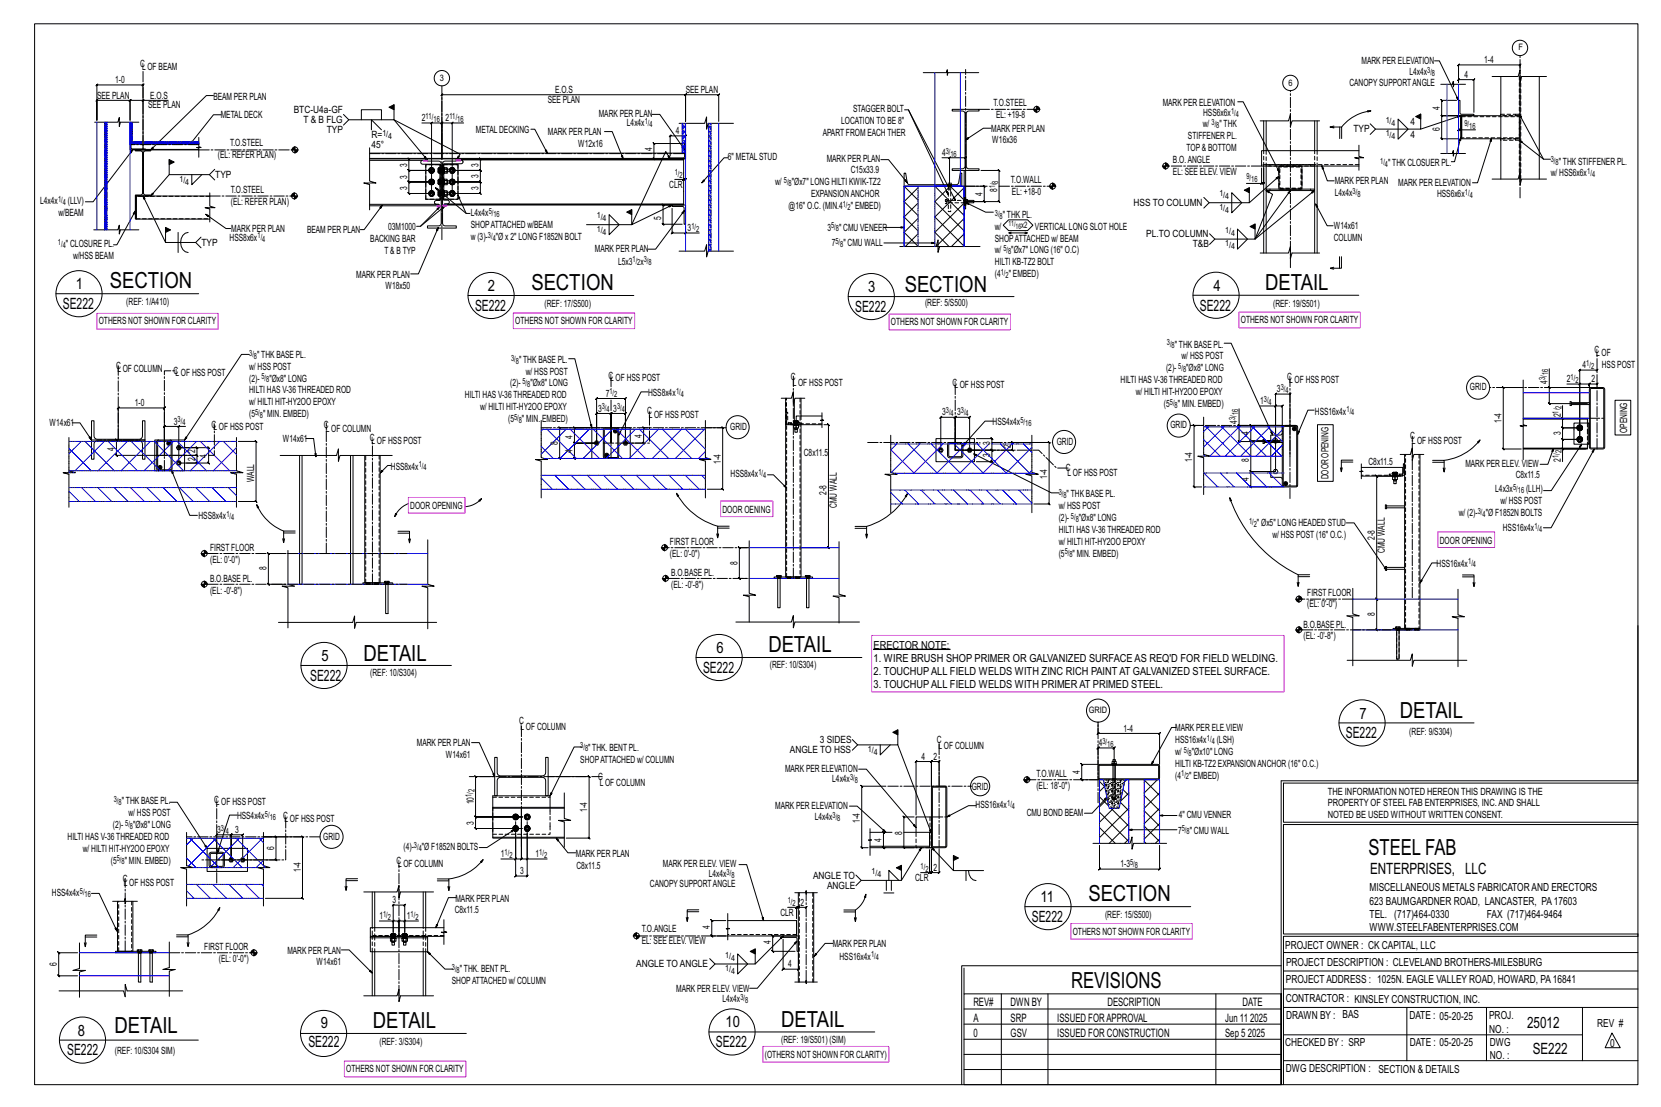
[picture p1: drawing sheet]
<svg xmlns="http://www.w3.org/2000/svg" width="914mm" height="610mm" viewBox="0 0 914 610" stroke-linecap="round" stroke-linejoin="round" font-family="sans-serif">
<defs><g id="words">
<g font-size="12.2">
<text x="61" y="159">SECTION</text>
<text x="293" y="160">SECTION</text>
<text x="498" y="161">SECTION</text>
<text x="697" y="160">DETAIL</text>
<text x="423" y="359">DETAIL</text>
<text x="200" y="364">DETAIL</text>
<text x="771" y="396">DETAIL</text>
<text x="753" y="471">STEEL FAB</text>
<text x="599" y="496">SECTION</text>
<text x="590" y="544">REVISIONS</text>
<text x="63" y="569">DETAIL</text>
<text x="205" y="566">DETAIL</text>
<text x="430" y="565">DETAIL</text>
</g>
<g font-size="8.6">
<text x="42" y="159">1</text>
<text x="269" y="160">2</text>
<text x="478" y="161">3</text>
<text x="668" y="160">4</text>
<text x="35" y="170">SE222</text>
<text x="261" y="171">SE222</text>
<text x="471" y="172">SE222</text>
<text x="661" y="171">SE222</text>
<text x="394" y="360">6</text>
<text x="177" y="364">5</text>
<text x="387" y="370">SE222</text>
<text x="171" y="375">SE222</text>
<text x="748" y="396">7</text>
<text x="741" y="406">SE222</text>
<text x="754" y="481">ENTERPRISES, LLC</text>
<text x="573" y="497">11</text>
<text x="568" y="508">SE222</text>
<text x="177" y="566">9</text>
<text x="399" y="566">10</text>
<text x="841" y="566">25012</text>
<text x="43" y="570">8</text>
<text x="37" y="581">SE222</text>
<text x="170" y="577">SE222</text>
<text x="394" y="577">SE222</text>
<text x="844" y="580">SE222</text>
</g>
<g font-size="6.4">
<text x="536" y="554">REV#</text>
<text x="556" y="554">DWN BY</text>
<text x="610" y="554">DESCRIPTION</text>
<text x="684" y="554">DATE</text>
<text x="536" y="563">A</text>
<text x="556" y="563">SRP</text>
<text x="582" y="563">ISSUED FORAPPROVAL</text>
<text x="674" y="563">Jun 11</text>
<text x="688" y="563">2025</text>
<text x="536" y="571">0</text>
<text x="556" y="571">GSV</text>
<text x="582" y="571">ISSUED FOR CONSTRUCTION</text>
<text x="674" y="571">Sep 5</text>
<text x="687" y="571">2025</text>
</g>
<g font-size="6.1">
<text x="481" y="357">ERECTOR NOTE:</text>
<text x="481" y="364">1. WIRE BRUSH SHOP PRIMER OR GALVANIZED SURFACE AS REQ'D FOR FIELD WELDING.</text>
<text x="481" y="372">2. TOUCHUPALL FIELD WELDS WITH ZINC RICH PAINT AT GALVANIZED STEEL SURFACE.</text>
<text x="481" y="379">3. TOUCHUPALL FIELD WELDS WITH PRIMER AT PRIMED STEEL.</text>
<text x="754" y="491">MISCELLANEOUS METALS FABRICATORAND ERECTORS</text>
<text x="754" y="498">623 BAUMGARDNER ROAD, LANCASTER, PA17603</text>
<text x="754" y="505">TEL. (717)464-0330</text>
<text x="819" y="505">FAX (717)464-9464</text>
<text x="754" y="513">WWW.STEELFABENTERPRISES.COM</text>
<text x="708" y="523">PROJECT OWNER : CK CAPITAL, LLC</text>
<text x="708" y="532">PROJECT DESCRIPTION : CLEVELAND BROTHERS-MILESBURG</text>
<text x="708" y="541">PROJECTADDRESS : 1025N. EAGLE VALLEY ROAD, HOWARD, PA16841</text>
<text x="708" y="552">CONTRACTOR : KINSLEY CONSTRUCTION, INC.</text>
<text x="708" y="561">DRAWN BY : BAS</text>
<text x="776" y="561">DATE : 05-20-25</text>
<text x="820" y="561">PROJ.</text>
<text x="820" y="569">NO. :</text>
<text x="879" y="566">REV #</text>
<text x="708" y="576">CHECKED BY : SRP</text>
<text x="776" y="576">DATE : 05-20-25</text>
<text x="820" y="576">DWG</text>
<text x="886" y="577">0</text>
<text x="820" y="583">NO. :</text>
<text x="708" y="590">DWG DESCRIPTION : SECTION &amp; DETAILS</text>
</g>
<g font-size="5.5">
<text x="750" y="35">MARK PER ELEVATION</text>
<text x="817" y="35">1-4</text>
<text x="77" y="37">CLOF BEAM</text>
<text x="776" y="42">L4x4x</text>
<text x="63" y="46">1-0</text>
<text x="743" y="47">CANOPYSUPPORTANGLE</text>
<text x="806" y="43">4</text>
<text x="306" y="51">E.O.S</text>
<text x="378" y="51">SEE PLAN</text>
<text x="53" y="54">SEE PLAN</text>
<text x="82" y="60">SEE PLAN</text>
<text x="83" y="54">E.O.S</text>
<text x="117" y="55">BEAM PER PLAN</text>
<text x="302" y="57">SEE PLAN</text>
<text x="547" y="58">T.O.STEEL</text>
<text x="640" y="58">MARK PER ELEVATION</text>
<text x="122" y="65">METALDECK</text>
<text x="162" y="62">BTC-U4a-GF</text>
<text x="330" y="65">MARK PER PLAN</text>
<text x="470" y="62">STAGGER BOLT</text>
<text x="548" y="65">EL: +19-8</text>
<text x="662" y="64">HSS6x6x</text>
<text x="793" y="61" transform="rotate(-90 793 61)">4</text>
<text x="167" y="68">T &amp; B FLG</text>
<text x="232" y="67">2</text>
<text x="245" y="67">2</text>
<text x="345" y="70">L4x4x</text>
<text x="463" y="68">LOCATION TO BE 8&quot;</text>
<text x="662" y="70">w/</text>
<text x="671" y="70">&quot; THK</text>
<text x="777" y="69">4</text>
<text x="793" y="72" transform="rotate(-90 793 72)">6</text>
<text x="180" y="73">TYP</text>
<text x="204" y="76">R=</text>
<text x="262" y="73">METALDECKING</text>
<text x="302" y="74">MARK PER PLAN</text>
<text x="372" y="74">4</text>
<text x="453" y="75">APART FROM EACH THER</text>
<text x="546" y="73">MARK PER PLAN</text>
<text x="654" y="77">STIFFENER PL.</text>
<text x="745" y="73">TYP</text>
<text x="777" y="76">4</text>
<text x="127" y="81">T.O.STEEL</text>
<text x="204" y="82">45°</text>
<text x="318" y="81">W12x16</text>
<text x="359" y="83" transform="rotate(-90 359 83)">4</text>
<text x="546" y="79">W16x36</text>
<text x="653" y="83">TOP&amp; BOTTOM</text>
<text x="120" y="87">(EL: REFER PLAN)</text>
<text x="401" y="88">6&quot; METALSTUD</text>
<text x="455" y="89">MARK PER PLAN</text>
<text x="519" y="86">4</text>
<text x="224" y="92" transform="rotate(-90 224 92)">3</text>
<text x="263" y="92" transform="rotate(-90 263 92)">3</text>
<text x="468" y="95">C15x33.9</text>
<text x="646" y="90">B.O.ANGLE</text>
<text x="764" y="91">&quot; THK CLOSUER PL.</text>
<text x="858" y="91">&quot; THK STIFFENER PL.</text>
<text x="118" y="98">TYP</text>
<text x="224" y="99" transform="rotate(-90 224 99)">3</text>
<text x="263" y="98" transform="rotate(-90 263 98)">3</text>
<text x="557" y="101">T.O.WALL</text>
<text x="646" y="97">EL: SEE ELEV. VIEW</text>
<text x="735" y="102">MARK PER PLAN</text>
<text x="854" y="97">w/ HSS6x6x</text>
<text x="127" y="106">T.O.STEEL</text>
<text x="224" y="104" transform="rotate(-90 224 104)">3</text>
<text x="263" y="104" transform="rotate(-90 263 104)">3</text>
<text x="368" y="103">CLR</text>
<text x="427" y="102">w/</text>
<text x="436" y="102">&quot;Øx7&quot; LONG HILTI KWIK-TZ2</text>
<text x="549" y="106" transform="rotate(-90 549 106)">8</text>
<text x="557" y="107">EL: +18-0</text>
<text x="770" y="102">MARK PER ELEVATION</text>
<text x="22" y="112">L4x4x</text>
<text x="37" y="112">(LLV)</text>
<text x="127" y="113">(EL: REFER PLAN)</text>
<text x="446" y="109">EXPANSIONANCHOR</text>
<text x="541" y="108" transform="rotate(-90 541 108)">4</text>
<text x="624" y="113">HSS TO COLUMN</text>
<text x="735" y="108">L4x4x</text>
<text x="791" y="109">HSS6x6x</text>
<text x="32" y="119">w/BEAM</text>
<text x="259" y="119">L4x4x</text>
<text x="434" y="115">@16&quot; O.C. (MIN.4</text>
<text x="468" y="115">&quot; EMBED)</text>
<text x="552" y="120">&quot; THK PL.</text>
<text x="259" y="126">SHOPATTACHED w/BEAM</text>
<text x="364" y="121" transform="rotate(-90 364 121)">5</text>
<text x="127" y="128">MARK PER PLAN</text>
<text x="169" y="128">BEAM PER PLAN</text>
<text x="214" y="127">03M1000</text>
<text x="379" y="127">3</text>
<text x="455" y="127">3</text>
<text x="462" y="127">&quot; CMU VENEER</text>
<text x="548" y="126">w/</text>
<text x="570" y="126">VERTICALLONG SLOT HOLE</text>
<text x="631" y="131">PL.TO COLUMN</text>
<text x="734" y="126">W14x61</text>
<text x="36" y="136">&quot; CLOSURE PL.</text>
<text x="111" y="135">TYP</text>
<text x="126" y="133">HSS8x6x</text>
<text x="204" y="133">BACKING BAR</text>
<text x="259" y="132">w (3)-</text>
<text x="273" y="132">&quot;Ø x 2&quot; LONG F1852N BOLT</text>
<text x="458" y="135">7</text>
<text x="464" y="135">&quot; CMU WALL</text>
<text x="548" y="133">SHOPATTACHED w/ BEAM</text>
<text x="657" y="136">T&amp;B</text>
<text x="734" y="133">COLUMN</text>
<text x="40" y="143">w/HSS BEAM</text>
<text x="212" y="140">T &amp; BTYP</text>
<text x="328" y="139">MARK PER PLAN</text>
<text x="548" y="140">w/</text>
<text x="557" y="140">&quot;Øx7&quot; LONG (16&quot; O.C)</text>
<text x="340" y="146">L5x3</text>
<text x="353" y="146">x</text>
<text x="548" y="146">HILTI KB-TZ2 BOLT</text>
<text x="196" y="153">MARK PER PLAN</text>
<text x="548" y="153">(4</text>
<text x="555" y="153">&quot; EMBED)</text>
<text x="212" y="159">W18x50</text>
<text x="70" y="168">(REF: 1/A410)</text>
<text x="300" y="169">(REF: 17/S500)</text>
<text x="509" y="169">(REF: 5/S500)</text>
<text x="701" y="169">(REF: 19/S501)</text>
<text x="54" y="179">OTHERS NOT SHOWN FOR CLARITY</text>
<text x="284" y="178">OTHERS NOT SHOWN FOR CLARITY</text>
<text x="490" y="179">OTHERS NOT SHOWN FOR CLARITY</text>
<text x="683" y="178">OTHERS NOT SHOWN FOR CLARITY</text>
<text x="647" y="191">&quot; THK BASE PL.</text>
<text x="142" y="197">&quot; THK BASE PL.</text>
<text x="651" y="198">w/ HSS POST</text>
<text x="878" y="195">C</text>
<text x="879" y="196">L</text>
<text x="882" y="196">OF</text>
<text x="64" y="203">C</text>
<text x="137" y="204">w/ HSS POST</text>
<text x="286" y="200">&quot; THK BASE PL.</text>
<text x="871" y="203">4</text>
<text x="882" y="203">HSS POST</text>
<text x="65" y="205">L</text>
<text x="68" y="205">OF COLUMN</text>
<text x="96" y="206">CLOF HSS POST</text>
<text x="289" y="206">w/ HSS POST</text>
<text x="335" y="209">CL</text>
<text x="339" y="210">OF HSS POST</text>
<text x="435" y="209">C</text>
<text x="642" y="204">(2)-</text>
<text x="653" y="204">&quot;Øx8&quot; LONG</text>
<text x="709" y="209">CL</text>
<text x="137" y="210">(2)-</text>
<text x="148" y="210">&quot;Øx8&quot; LONG</text>
<text x="281" y="213">(2)-</text>
<text x="292" y="213">&quot;Øx8&quot; LONG</text>
<text x="436" y="213">LOF HSS POST</text>
<text x="524" y="213">CL</text>
<text x="528" y="214">OF HSS POST</text>
<text x="617" y="211">HILTI HAS V-36 THREADED ROD</text>
<text x="713" y="211">OF HSS POST</text>
<text x="809" y="215">GRID</text>
<text x="852" y="211" transform="rotate(-90 852 211)">4</text>
<text x="863" y="210">2</text>
<text x="876" y="210">2</text>
<text x="137" y="217">HILTI HAS V-36 THREADED ROD</text>
<text x="256" y="219">HILTI HAS V-36 THREADED ROD</text>
<text x="333" y="218">7</text>
<text x="357" y="218">HSS8x4x</text>
<text x="625" y="218">w/ HILTI HIT-HY2OO EPOXY</text>
<text x="703" y="216">3</text>
<text x="74" y="224">1-0</text>
<text x="137" y="223">w/ HILTI HIT-HY2OO EPOXY</text>
<text x="264" y="226">w/ HILTI HIT-HY2OO EPOXY</text>
<text x="329" y="227">3</text>
<text x="338" y="227">3</text>
<text x="356" y="228">C</text>
<text x="641" y="224">(5</text>
<text x="648" y="224">&quot; MIN. EMBED)</text>
<text x="694" y="223">1</text>
<text x="96" y="234">3</text>
<text x="137" y="230">(5</text>
<text x="145" y="230">&quot; MIN. EMBED)</text>
<text x="280" y="232">(5</text>
<text x="287" y="232">&quot; MIN.</text>
<text x="298" y="232">EMBED)</text>
<text x="357" y="230">L</text>
<text x="360" y="230">OF HSS POST</text>
<text x="519" y="229">3</text>
<text x="527" y="229">3</text>
<text x="681" y="233" transform="rotate(-90 681 233)">4</text>
<text x="724" y="228">HSS16x4x</text>
<text x="827" y="233" transform="rotate(-90 827 233)">1-4</text>
<text x="859" y="230" transform="rotate(-90 859 230)">2</text>
<text x="27" y="234">W14x61</text>
<text x="116" y="236">CL</text>
<text x="120" y="237">OF HSS POST</text>
<text x="178" y="236">C</text>
<text x="179" y="238">LOF COLUMN</text>
<text x="402" y="237">GRID</text>
<text x="546" y="234">HSS4x4x</text>
<text x="644" y="236">GRID</text>
<text x="688" y="240" transform="rotate(-90 688 240)">4</text>
<text x="859" y="240" transform="rotate(-90 859 240)">3</text>
<text x="896" y="238" transform="rotate(-90 896 238)">OPENING</text>
<text x="156" y="243">W14x61</text>
<text x="204" y="243">CL</text>
<text x="208" y="244">OF HSS POST</text>
<text x="307" y="245" transform="rotate(-90 307 245)">8</text>
<text x="315" y="242" transform="rotate(-90 315 242)">4</text>
<text x="353" y="241" transform="rotate(-90 353 241)">4</text>
<text x="545" y="245" transform="rotate(-90 545 245)">3</text>
<text x="582" y="245">GRID</text>
<text x="776" y="242">C</text>
<text x="777" y="244">LOF HSS POST</text>
<text x="63" y="248" transform="rotate(-90 63 248)">4</text>
<text x="107" y="249" transform="rotate(-90 107 249)">2</text>
<text x="315" y="249" transform="rotate(-90 315 249)">4</text>
<text x="443" y="251">C8x11.5</text>
<text x="545" y="251" transform="rotate(-90 545 251)">3</text>
<text x="556" y="247" transform="rotate(-90 556 247)">2</text>
<text x="107" y="254" transform="rotate(-90 107 254)">2</text>
<text x="114" y="252" transform="rotate(-90 114 252)">4</text>
<text x="397" y="255" transform="rotate(-90 397 255)">1-4</text>
<text x="656" y="254" transform="rotate(-90 656 254)">1-4</text>
<text x="688" y="255" transform="rotate(-90 688 255)">8</text>
<text x="753" y="256">C8x11.5</text>
<text x="807" y="257">MARK PER ELEV. VIEW</text>
<text x="859" y="254" transform="rotate(-90 859 254)">2</text>
<text x="215" y="259">HSS8x4x</text>
<text x="402" y="263">HSS8x4x</text>
<text x="577" y="264" transform="rotate(-90 577 264)">1-4</text>
<text x="587" y="259">C</text>
<text x="588" y="262">LOF HSS POST</text>
<text x="834" y="263">C8x11.5</text>
<text x="140" y="266" transform="rotate(-90 140 266)">WALL</text>
<text x="688" y="265" transform="rotate(-90 688 265)">4</text>
<text x="731" y="264" transform="rotate(-90 731 264)">DOOR OPENING</text>
<text x="455" y="273" transform="rotate(-90 455 273)">2-8</text>
<text x="587" y="274">&quot; THK BASE PL.</text>
<text x="823" y="271">L4x3x</text>
<text x="840" y="271">(LLH)</text>
<text x="226" y="281">DOOR OPENING</text>
<text x="461" y="280" transform="rotate(-90 461 280)">CMU WALL</text>
<text x="583" y="280">w/ HSS POST</text>
<text x="826" y="278">w/ HSS POST</text>
<text x="109" y="286">HSS8x4x</text>
<text x="398" y="282">DOOR OENING</text>
<text x="583" y="287">(2)-</text>
<text x="594" y="287">&quot;Øx8&quot; LONG</text>
<text x="803" y="284">w/ (2)-</text>
<text x="818" y="284">&quot;Ø F1852N BOLTS</text>
<text x="583" y="293">HILTI HAS V-36 THREADED ROD</text>
<text x="692" y="290">&quot; Øx5&quot; LONG HEADED STUD</text>
<text x="827" y="293">HSS16x4x</text>
<text x="583" y="300">w/ HILTI HIT-HY2OO EPOXY</text>
<text x="700" y="296">w/ HSS POST (16&quot; O.C.)</text>
<text x="757" y="297" transform="rotate(-90 757 297)">2-8</text>
<text x="793" y="299">DOOR OPENING</text>
<text x="116" y="304">FIRST FLOOR</text>
<text x="369" y="300">FIRST FLOOR</text>
<text x="762" y="304" transform="rotate(-90 762 304)">CMU WALL</text>
<text x="116" y="310">(EL: 0'-0&quot;)</text>
<text x="369" y="307">(EL: 0'-0&quot;)</text>
<text x="406" y="311" transform="rotate(-90 406 311)">8</text>
<text x="583" y="306">(5</text>
<text x="590" y="306">&quot; MIN. EMBED)</text>
<text x="791" y="312">HSS16x4x</text>
<text x="147" y="314" transform="rotate(-90 147 314)">8</text>
<text x="370" y="317">B.O.BASE PL.</text>
<text x="116" y="321">B.O.BASE PL.</text>
<text x="370" y="324">(EL: -0'-8&quot;)</text>
<text x="116" y="327">(EL: -0'-8&quot;)</text>
<text x="720" y="328">FIRST FLOOR</text>
<text x="720" y="335">(EL: 0'-0&quot;)</text>
<text x="757" y="339" transform="rotate(-90 757 339)">8</text>
<text x="718" y="346">B.O.BASE PL.</text>
<text x="718" y="352">(EL: -0'-8&quot;)</text>
<text x="424" y="368">(REF: 10/S304)</text>
<text x="204" y="373">(REF: 10/S304)</text>
<text x="286" y="399">C</text>
<text x="287" y="402">L</text>
<text x="290" y="402">OF COLUMN</text>
<text x="619" y="403">1-4</text>
<text x="647" y="403">MARK PER ELE.VIEW</text>
<text x="776" y="405">(REF: 9/S304)</text>
<text x="229" y="411">MARK PER PLAN</text>
<text x="324" y="413">&quot; THK. BENT PL.</text>
<text x="451" y="409">3 SIDES</text>
<text x="516" y="409">C</text>
<text x="517" y="412">LOF COLUMN</text>
<text x="605" y="411">4</text>
<text x="647" y="409">HSS16x4x</text>
<text x="670" y="409">(LSH)</text>
<text x="245" y="418">W14x61</text>
<text x="319" y="420">SHOPATTACHED w/ COLUMN</text>
<text x="435" y="415">ANGLE TO HSS</text>
<text x="507" y="418">4</text>
<text x="514" y="418">2</text>
<text x="647" y="416">w/</text>
<text x="656" y="416">&quot;Øx10&quot; LONG</text>
<text x="432" y="425">MARK PER ELEVATION</text>
<text x="647" y="422">HILTI KB-TZ2 EXPANSIONANCHOR (16&quot; O.C.)</text>
<text x="329" y="430">C</text>
<text x="458" y="431">L4x4x</text>
<text x="571" y="428">T.O.WALL</text>
<text x="595" y="426" transform="rotate(-90 595 426)">4</text>
<text x="647" y="429">(4</text>
<text x="655" y="429">&quot; EMBED)</text>
<text x="330" y="433">LOF COLUMN</text>
<text x="535" y="435">GRID</text>
<text x="571" y="434">(EL: 18'-0&quot;)</text>
<text x="731" y="438">THE INFORMATION NOTED HEREON THIS DRAWING IS THE</text>
<text x="67" y="443">&quot; THK BASE PL.</text>
<text x="118" y="442">CL</text>
<text x="122" y="444">OF HSS POST</text>
<text x="261" y="443" transform="rotate(-90 261 443)">10</text>
<text x="71" y="449">w/ HSS POST</text>
<text x="323" y="447" transform="rotate(-90 323 447)">1-4</text>
<text x="427" y="446">MARK PER ELEVATION</text>
<text x="537" y="445">HSS16x4x</text>
<text x="565" y="450">CMU BOND BEAM</text>
<text x="731" y="444">PROPERTY OF STEEL FAB ENTERPRISES, INC.AND SHALL</text>
<text x="62" y="456">(2)-</text>
<text x="73" y="456">&quot;Øx8&quot; LONG</text>
<text x="130" y="451">HSS4x4x</text>
<text x="156" y="451">C</text>
<text x="157" y="452">L</text>
<text x="160" y="452">OF HSS POST</text>
<text x="261" y="454" transform="rotate(-90 261 454)">3</text>
<text x="449" y="452">L4x4x</text>
<text x="473" y="453" transform="rotate(-90 473 453)">1-4</text>
<text x="649" y="450">4&quot; CMU VENNER</text>
<text x="731" y="451">NOTED BE USED WITHOUT WRITTEN CONSENT.</text>
<text x="120" y="459">3</text>
<text x="129" y="459">3</text>
<text x="497" y="460" transform="rotate(-90 497 460)">8</text>
<text x="649" y="459">7</text>
<text x="655" y="459">&quot; CMU WALL</text>
<text x="37" y="462">HILTI HAS V-36 THREADED ROD</text>
<text x="178" y="462">GRID</text>
<text x="485" y="463" transform="rotate(-90 485 463)">4</text>
<text x="46" y="469">w/ HILTI HIT-HY2OO EPOXY</text>
<text x="151" y="468" transform="rotate(-90 151 468)">6</text>
<text x="222" y="468">(4)-</text>
<text x="232" y="468">&quot;Ø F1852N BOLTS</text>
<text x="276" y="472">1</text>
<text x="295" y="472">1</text>
<text x="317" y="472">MARK PER PLAN</text>
<text x="61" y="476">(5</text>
<text x="69" y="476">&quot; MIN. EMBED)</text>
<text x="218" y="476">C</text>
<text x="219" y="478">L</text>
<text x="222" y="478">OF COLUMN</text>
<text x="317" y="478">C8x11.5</text>
<text x="365" y="477">MARK PER ELEV. VIEW</text>
<text x="514" y="480">2</text>
<text x="617" y="478">1-3</text>
<text x="68" y="485">C</text>
<text x="166" y="480" transform="rotate(-90 166 480)">1-4</text>
<text x="286" y="481">3</text>
<text x="390" y="483">L4x4x</text>
<text x="448" y="484">ANGLE TO</text>
<text x="504" y="485">CLR</text>
<text x="68" y="488">L</text>
<text x="71" y="488">OF HSS POST</text>
<text x="358" y="489">CANOPYSUPPORTANGLE</text>
<text x="455" y="489">ANGLE</text>
<text x="29" y="494">HSS4x4x</text>
<text x="216" y="497">3</text>
<text x="251" y="497">MARK PER PLAN</text>
<text x="250" y="503">C8x11.5</text>
<text x="441" y="499">2</text>
<text x="209" y="506">1</text>
<text x="224" y="506">1</text>
<text x="430" y="504">CLR</text>
<text x="608" y="506">(REF: 15/S500)</text>
<text x="353" y="513">T.O.ANGLE</text>
<text x="391" y="511" transform="rotate(-90 391 511)">4</text>
<text x="591" y="515">OTHERS NOT SHOWN FOR CLARITY</text>
<text x="353" y="520">EL: SEE ELEV. VIEW</text>
<text x="424" y="520" transform="rotate(-90 424 520)">4</text>
<text x="458" y="521">MARK PER PLAN</text>
<text x="112" y="523">FIRST FLOOR</text>
<text x="158" y="525">MARK PER PLAN</text>
<text x="31" y="532" transform="rotate(-90 31 532)">6</text>
<text x="120" y="530">(EL: 0'-0&quot;)</text>
<text x="174" y="531">W14x61</text>
<text x="350" y="533">ANGLE TO ANGLE</text>
<text x="434" y="533">4</text>
<text x="462" y="528">HSS16x4x</text>
<text x="253" y="535">&quot; THK. BENT PL.</text>
<text x="249" y="542">SHOPATTACHED w/ COLUMN</text>
<text x="372" y="546">MARK PER ELEV. VIEW</text>
<text x="398" y="552">L4x4x</text>
<text x="209" y="576">(REF: 3/S304)</text>
<text x="430" y="574">(REF: 19/S501) (SIM)</text>
<text x="63" y="580">(REF: 10/S304 SIM)</text>
<text x="421" y="583">(OTHERS NOT SHOWN FOR CLARITY)</text>
<text x="191" y="590">OTHERS NOT SHOWN FOR CLARITY</text>
</g>
<g font-size="4.9">
<text x="836" y="28">F</text>
<text x="242" y="45">3</text>
<text x="709" y="47">6</text>
<text x="562" y="126">x2</text>
<text x="599" y="393">GRID</text>
</g>
<g font-size="4.7">
<text x="786" y="40">3/</text>
<text x="788" y="42">8</text>
<text x="234" y="65">11/</text>
<text x="247" y="65">11/</text>
<text x="678" y="63">1/</text>
<text x="680" y="65">4</text>
<text x="239" y="67">16</text>
<text x="252" y="67">16</text>
<text x="355" y="68">1/</text>
<text x="358" y="70">4</text>
<text x="667" y="69">3/</text>
<text x="670" y="71">8</text>
<text x="763" y="68">1/</text>
<text x="766" y="69">4</text>
<text x="806" y="69">9/</text>
<text x="809" y="71">16</text>
<text x="210" y="75">1/</text>
<text x="214" y="76">4</text>
<text x="763" y="75">1/</text>
<text x="766" y="77">4</text>
<text x="521" y="85">3/</text>
<text x="523" y="86">16</text>
<text x="854" y="89">3/</text>
<text x="760" y="90">1/</text>
<text x="762" y="92">4</text>
<text x="856" y="91">8</text>
<text x="874" y="96">1/</text>
<text x="99" y="100">1/</text>
<text x="102" y="102">4</text>
<text x="371" y="97">1/</text>
<text x="374" y="98">2</text>
<text x="432" y="101">5/</text>
<text x="549" y="101" transform="rotate(-90 549 101)">8</text>
<text x="686" y="99">9/</text>
<text x="689" y="100">16</text>
<text x="876" y="98">4</text>
<text x="434" y="102">8</text>
<text x="548" y="104" transform="rotate(-90 548 104)">1/</text>
<text x="745" y="107">3/</text>
<text x="806" y="107">1/</text>
<text x="32" y="111">1/</text>
<text x="35" y="113">4</text>
<text x="464" y="114">1/</text>
<text x="671" y="108">1/</text>
<text x="675" y="110">4</text>
<text x="747" y="108">8</text>
<text x="809" y="109">4</text>
<text x="269" y="118">5/</text>
<text x="272" y="120">16</text>
<text x="467" y="116">2</text>
<text x="548" y="119">3/</text>
<text x="671" y="115">1/</text>
<text x="675" y="117">4</text>
<text x="328" y="120">1/</text>
<text x="332" y="122">4</text>
<text x="458" y="126">5/</text>
<text x="550" y="120">8</text>
<text x="142" y="131">1/</text>
<text x="269" y="131">3/</text>
<text x="328" y="128">1/</text>
<text x="332" y="129">4</text>
<text x="381" y="126">1/</text>
<text x="383" y="128">2</text>
<text x="460" y="127">8</text>
<text x="674" y="128">1/</text>
<text x="678" y="130">4</text>
<text x="32" y="135">1/</text>
<text x="35" y="137">4</text>
<text x="144" y="133">4</text>
<text x="271" y="133">4</text>
<text x="460" y="134">5/</text>
<text x="463" y="136">8</text>
<text x="674" y="136">1/</text>
<text x="678" y="137">4</text>
<text x="552" y="138">5/</text>
<text x="555" y="140">8</text>
<text x="348" y="145">1/</text>
<text x="351" y="146">2</text>
<text x="354" y="145">3/</text>
<text x="357" y="146">8</text>
<text x="551" y="151">1/</text>
<text x="554" y="153">2</text>
<text x="642" y="190">3/</text>
<text x="645" y="192">8</text>
<text x="137" y="196">3/</text>
<text x="140" y="198">8</text>
<text x="281" y="199">3/</text>
<text x="284" y="200">8</text>
<text x="649" y="203">5/</text>
<text x="873" y="202">1/</text>
<text x="876" y="203">2</text>
<text x="144" y="209">5/</text>
<text x="651" y="205">8</text>
<text x="851" y="209" transform="rotate(-90 851 209)">3/</text>
<text x="852" y="207" transform="rotate(-90 852 207)">16</text>
<text x="865" y="209">1/</text>
<text x="147" y="211">8</text>
<text x="288" y="212">5/</text>
<text x="290" y="213">8</text>
<text x="705" y="215">3/</text>
<text x="867" y="211">2</text>
<text x="336" y="217">1/</text>
<text x="338" y="219">2</text>
<text x="372" y="217">1/</text>
<text x="375" y="218">4</text>
<text x="696" y="221">3/</text>
<text x="708" y="216">4</text>
<text x="331" y="225">3/</text>
<text x="334" y="227">4</text>
<text x="340" y="225">3/</text>
<text x="342" y="227">4</text>
<text x="521" y="228">3/</text>
<text x="529" y="228">3/</text>
<text x="644" y="223">5/</text>
<text x="647" y="224">8</text>
<text x="698" y="223">4</text>
<text x="741" y="227">1/</text>
<text x="858" y="228" transform="rotate(-90 858 228)">1/</text>
<text x="860" y="225" transform="rotate(-90 860 225)">2</text>
<text x="98" y="233">3/</text>
<text x="140" y="228">5/</text>
<text x="143" y="230">8</text>
<text x="283" y="231">5/</text>
<text x="286" y="233">8</text>
<text x="523" y="229">4</text>
<text x="532" y="229">4</text>
<text x="562" y="233">5/</text>
<text x="680" y="231" transform="rotate(-90 680 231)">3/</text>
<text x="682" y="229" transform="rotate(-90 682 229)">16</text>
<text x="744" y="229">4</text>
<text x="100" y="234">4</text>
<text x="564" y="235">16</text>
<text x="860" y="250" transform="rotate(-90 860 250)">2</text>
<text x="231" y="257">1/</text>
<text x="858" y="252" transform="rotate(-90 858 252)">1/</text>
<text x="233" y="259">4</text>
<text x="418" y="262">1/</text>
<text x="420" y="263">4</text>
<text x="833" y="270">5/</text>
<text x="583" y="273">3/</text>
<text x="585" y="274">8</text>
<text x="836" y="272">16</text>
<text x="125" y="285">1/</text>
<text x="127" y="286">4</text>
<text x="590" y="286">5/</text>
<text x="592" y="287">8</text>
<text x="814" y="283">3/</text>
<text x="816" y="285">4</text>
<text x="688" y="288">1/</text>
<text x="690" y="290">2</text>
<text x="845" y="291">1/</text>
<text x="847" y="293">4</text>
<text x="586" y="305">5/</text>
<text x="589" y="307">8</text>
<text x="808" y="311">1/</text>
<text x="811" y="312">4</text>
<text x="664" y="408">1/</text>
<text x="319" y="412">3/</text>
<text x="322" y="414">8</text>
<text x="607" y="410">3/</text>
<text x="610" y="411">16</text>
<text x="667" y="410">4</text>
<text x="478" y="414">1/</text>
<text x="481" y="416">4</text>
<text x="652" y="414">5/</text>
<text x="654" y="416">8</text>
<text x="468" y="430">3/</text>
<text x="471" y="431">8</text>
<text x="650" y="427">1/</text>
<text x="653" y="429">2</text>
<text x="261" y="436" transform="rotate(-90 261 436)">2</text>
<text x="63" y="442">3/</text>
<text x="65" y="443">8</text>
<text x="260" y="439" transform="rotate(-90 260 439)">1/</text>
<text x="554" y="444">1/</text>
<text x="146" y="450">5/</text>
<text x="557" y="445">4</text>
<text x="69" y="455">5/</text>
<text x="148" y="451">16</text>
<text x="458" y="451">3/</text>
<text x="461" y="452">8</text>
<text x="72" y="456">8</text>
<text x="122" y="457">3/</text>
<text x="124" y="459">4</text>
<text x="651" y="458">5/</text>
<text x="653" y="459">8</text>
<text x="228" y="467">3/</text>
<text x="230" y="469">4</text>
<text x="278" y="471">1/</text>
<text x="280" y="472">2</text>
<text x="297" y="471">1/</text>
<text x="299" y="472">2</text>
<text x="64" y="474">5/</text>
<text x="67" y="476">8</text>
<text x="507" y="478">1/</text>
<text x="509" y="480">2</text>
<text x="622" y="476">5/</text>
<text x="625" y="478">8</text>
<text x="400" y="482">3/</text>
<text x="403" y="483">8</text>
<text x="480" y="481">1/</text>
<text x="483" y="483">4</text>
<text x="44" y="492">5/</text>
<text x="47" y="494">16</text>
<text x="434" y="497">1/</text>
<text x="436" y="499">2</text>
<text x="211" y="505">1/</text>
<text x="214" y="507">2</text>
<text x="226" y="505">1/</text>
<text x="229" y="507">2</text>
<text x="399" y="527">1/</text>
<text x="480" y="527">1/</text>
<text x="403" y="529">4</text>
<text x="482" y="529">4</text>
<text x="249" y="534">3/</text>
<text x="251" y="536">8</text>
<text x="399" y="535">1/</text>
<text x="403" y="536">4</text>
<text x="408" y="550">3/</text>
<text x="410" y="552">8</text>
</g>
<g font-size="4.2">
<text x="555" y="124">11/</text>
<text x="559" y="126">16</text>
</g>
</g></defs>
<g fill="#000" stroke="#000" stroke-width=".55">
<path d="M214 59l3-1v2zM779 64l3-1v3zM93 88l3 1-3 2zM345 117l3-2v3zM685 105l3-2v3zM91 125l3 2-3 1zM688 125l3-2v3zM481 357l42 1zM491 403l3-1v3zM493 478l3-1v2zM525 471l3 1-3 2zM413 524l3-1v2z"/>
<circle cx="339" cy="237" r="1.1"/>
<circle cx="713" cy="236" r="1.1"/>
<circle cx="88" cy="257" r="1.1"/>
<circle cx="93" cy="244" r="1.1"/>
<circle cx="334" cy="251" r="1.1"/>
<circle cx="708" cy="266" r="1.1"/>
</g>
<g fill="none" stroke="#000" stroke-width=".55">
<path d="M19 13h883v584h-883zM790 34h2l11 21M837 38v-3l-1 1h1h-34v-1l-1 1h1v9v-1h-1l1-1v1h8l1-1-1 1v18M79 55l-1 1zM79 55h-7l-1 1 1-1v11v-11l-1 1 1-1h-19h1l-1 1v-1v11v-19l1-1-1 1h26h-1l1-1v1v10M93 55h-14v28M117 53h-3l-31 30h26M217 58v8h-25l-3-3M508 40h13v-2v3l1-1h17M571 59l1 1M571 59v1M571 60h.1"/>
<path d="M571 58v4M681 56h3l20 39M793 46h7v-1v3v-2h7M802 55h-8h-1l1 1v-1v9l-1-1 1 1h9h-9l-1-1 1 1v12h-1l1 1v-1h9M803 55h1v8h7v1h-8zM821 42h15l1-3v6l1-3h13M826 42v57M847 42v57M52 67h13l1-2v5v-3h10M72 74v8h8v1h-8zM72 79h37M109 76v5h2h-3l1 1v5"/>
<path d="M122 63h-4l-13 16M192 66l-3 3M199 66v-6h11v6M204 71v-5l6 5M232 68h6v39h-13h1l-1-1v1v-7l1 1-1-1h13h-13l1 1-1-1v-6h1l-1-1v1h13h-13h1l-1-1v1v-6h1l-1-1v1M238 68h5l1-1-1 1v20M238 67l-1 1zM249 68v-1l-1 1zM249 68h-6l1-1-1 1v20M255 68h-6v39h15h1l-1-1v1v-7l1 1-1-1h-15h15l1 1-1-1v-6h1l-1-1v1h-15h15h1l-1-1v1v-6h1l-1-1v1M292 71h2l7 13M333 72h4l6 16"/>
<path d="M359 63h4l14 19M374 68h14l1-4v7l1-3h14M376 79h-16h-1l1 1v-1v9l-1-1 1 1h8M377 78v-3l1-1-1 1h-8v-1l-1 1h1v11M377 79v5h-174M396 67v-15l-1 1 1-1h-19h1l-1 1v-1v15v-15h1l-1 1v-1h-134h1l-1 1v-1v36M498 60h2l22 47M500 60l26 50M524 60h15v1h-6l-1 2v29l1 1h6v1h-15v-1h6l1-2v-29l-1-1h-6zM546 71h-5l-9 6M569 60h4M569 61l1 1"/>
<path d="M569 60l2 2M570 60l1 1M694 67h15l1-4v7l1-3h15M696 67v16M697 67v16M724 67v16M725 67v16M734 70h-2h7v6M734 69l-2 1M738 70v6M748 80v6l3 1h-5l2 1v6M753 61h2l-2 1z"/>
<path d="M755 61a24 24 0 0 0-16 9M757 71l-3 3M770 66l5 5-5 6zM782 63v8h-25l-3-3M803 65v7h-1l1-1v1h1M804 64h1v12h-1zM804 65v7h8M804 64l-22 7M804 76l-3 13h-2M805 71l-1 1zM821 76l-8 25h-2M826 63v1h-21v12h21v1"/>
<path d="M836 77l14 11h4M836 63l14 25M73 83l-22 28h-4M75 83h8h-3l-1 1v22l1 1h3v1h-8v-1h3l1-1v-22l-1-1h-3zM80 82h29M84 81v1l-1 1zM93 88v8h22l3-3M93 96l-10 12M106 96v6l5-6M115 96l3 3M161 83h3M162 81l-1 1"/>
<path d="M162 81l-1 2M162 82v1M162 81v3M163 83h-1M163 83l-1 1M164 83l-2 1M164 83l-1 1M203 81v19l4 1h-7l3 1v14M203 88h31h1h-32M203 87h174M235 88h-2a1.1 1.1 0 0 0-1 1 1.1 1.1 0 0 0 1 1l9 1M235 88h16v1h-6h-1v1v34h1h6v2h-16v-2h6h1l1-1v-33l-2-1h-6z"/>
<path d="M236 94h1M236 93l1 1M236 100h1M236 95h1M237 94h-1M237 93h-1v1v1l1-1M237 100l-1-1v1v1h1M237 95h1M237 92l-1 1M237 99h-1M238 92l-1 1M238 93v-1l1 1h-1"/>
<path d="M238 99h-1M238 99h1h-1M238 93l1 1M238 99l1 1v1M238 95h1h-1M239 94v1M239 94l-1 1M239 93h.1M239 99v1M239 93v1M239 100h.1M241 100h1v1"/>
<path d="M241 99h1v1M241 95h1h-1M241 94l1 1M241 93h1v1M241 93l1-1v1M242 99h.1M242 92h.1M242 91h1v19h-1zM242 99h-1l1 3M242 92l-1 1 1 2M242 91h-8v19h8M242 92v1"/>
<path d="M243 99h.1M243 95h.1M243 93h.1M244 99h.1M244 95h.1M244 93h.1M244 91v19zM244 99v3M244 92h1M244 91h8v19h-8M245 99h1v2v-1M245 99h1v1"/>
<path d="M245 92l-1 3M245 95h1h-1M245 93h1v2v-2M245 92h1v1M246 100h2v1h-2M246 93h2v2h-2M248 100v-1v1M248 93h.1M248 95h.1M248 94v1M248 95h1M248 99h.1"/>
<path d="M248 92v1M249 95h1M249 99h-1M249 99h1M249 92l-1 1M249 93l1-1v1M249 99l1 1v1M249 93l1 1M250 99h-1M250 92l-1 1M250 95h-1M250 94v1"/>
<path d="M250 94l-1 1M250 99v1M250 93h.1M250 100h.1M250 93v1M252 88l1-3-36-19 18 22M252 88h3a1.1 1.1 0 0 1 0 2 1.1 1.1 0 0 1-1 0h-10v1M252 88h124h-124zM369 87h8v-8v9h-8zM369 88l-2-5-19 41 22-11M371 99h5l1-1-1 1h1l1-1-1 1M376 88v24"/>
<path d="M401 87h-2l-13 14M485 88h4l10 13M498 95h1v6l2 1h26l1-1 1-6v8h-31zM519 87h4v15M522 87l1-1zM523 87h9h-1l1-1v1v6M531 94h1v21h-1zM540 94h10l-1-1 1 1v17h-1l1 1v-1h-18v1M640 91h4M640 92l1 1M640 91l2 2M641 91l1 2"/>
<path d="M641 91l1 1M642 90l1 1M642 91h.1M642 90v3M695 93v8h-9M696 93v8l-1 1 1-1h-1M696 91v48M697 91v48M704 91h13v13h-13zM704 97l-16 15M724 91v48M725 91v48"/>
<path d="M728 91l3 9h3M748 83h-53v8h53M793 85h7v-2v3v-1h7M821 99h15l1-4v7l1-3h13M75 108v13zM75 116l-11 19h-2M79 108l12 26M113 118l11 8h3M115 106v8h3h-5l2 1v7M115 108h-40v13h40M160 108h4M162 106l-1 2"/>
<path d="M162 107l-1 1M162 108h.1M162 106v4M163 108l-1 1M164 108l-2 1M203 113h39h-39M210 113l-10 13h-2M236 107h1M236 106l1 1M236 101l1 1M236 108h1M237 100l-1 1"/>
<path d="M237 107h-1M237 106l-1-1v2v1l1-1M237 101l1 1M237 107l1 1M237 105h-1M238 105l-1 1M238 106v-1h1l-1 1M238 106l1 1M238 101h1l-1 1v-1M238 107l1 1h-1M239 101h.1M239 107v1"/>
<path d="M239 100l-1 1M239 107h-1M239 105v1M239 106v1M240 103l17 15M241 107l1 1M241 106h1v1M241 106l1-1v2M241 106l1-1v1M241 101l1 1-1-1M241 101l1 1M241 100l1 1"/>
<path d="M242 105h.1M242 114l-11 11h-2M242 105l-1 1 1 2M242 110h-2a1.1 1.1 0 0 0-1 1 1.1 1.1 0 0 0 1 2h2M243 107h.1M243 106h.1M243 101h.1M244 107h.1M244 106h.1M244 101h.1M244 110h2a1.1 1.1 0 0 1 1 1 1.1 1.1 0 0 1-1 1h-1M244 105h1"/>
<path d="M245 105l-1 3M245 107h1v1h-1M245 106h1v1v-1M245 105h1v1M245 101h1v1h-1M245 112h131v1h-132zM245 113l-14 12M246 106h2v1h-2M248 106v-1v1M248 108h.1M248 101v1M248 107v1v-1"/>
<path d="M248 101h.1M248 107l1 1M248 101l1 1M248 105h.1M249 107l1 1M249 101l1 1M249 105l-1 1M249 106l1-1v1M249 106l1 1M250 105l-1 1M250 107v1h-1M250 101v1l-1-1"/>
<path d="M250 107v1M250 101h.1M250 107h-1M250 100l-1 1M250 105v1M250 106v1M252 108l5 10h2M335 118l6 6-6 5zM348 115v9h-25M369 113h-4v-1l1 1h-1v10l1 1-1-1h11M370 113h7v10l-1-9h-6zM370 115v13l-1 1 1-1h7"/>
<path d="M377 116l-16 21h-4M498 103l7 7M505 103l-7 8 7 8M505 112l-7 7 7 8M515 103l16 16M522 102h.1M522 103h.1M522 102h1zM523 103h.1M524 102h.1M524 103h.1M531 109h.1"/>
<path d="M531 113h.1M531 110l-8-7-8 8 16 16M531 103l-16 16 16 17M531 112l-16 16 7 8M532 109h.1M532 113h.1M532 110v1M532 111l11 6h4M532 103h10l-1-1 1 1v8h-1l1 1v-1h-11M532 110h4v2h-4M578 103h3M578 103l1 1"/>
<path d="M579 103h.1M579 101l2 2M579 102l1 1M579 101v3M580 101l1 1M666 112l-3 3M678 106l6 6-6 5zM688 103v9h-22l-3-3M694 102l1-1zM697 104h27v1h-27zM697 105l4 2-10 25 33-27M710 105l-19 27"/>
<path d="M724 112l7 12h3M52 127h13l1-3v5v-2h10M91 125v9h17l3-3M98 128v11M104 128a6 6 0 0 0-5 6 6 6 0 0 0 5 5M108 134l3 2M241 125l-11 26h-4M374 138h14l1-3v7l1-4h14M377 128h1l-1 1zM377 125v3h8M487 125h11M487 134h28"/>
<path d="M495 136h20l1-4v7l1-3h23M505 120l-7 8 7 8M505 129l-7 7M517 136h14h-16h16M531 120l-16 16M531 129l-7 7M555 121h11l3 3-3 3h-11l-3-3zM555 128h11l-2 1M557 128h-2l2 1M564 128h2M669 132l-3 3M681 126l6 6-6 5z"/>
<path d="M691 123v9h-22l-3-3M694 139h15l1-3v7l1-4h15M734 147l-2 1M737 141v7M738 141v7h-6h2M31 162h78M258 163h91M467 163h91M657 163h91M137 195h-4l-31 47M313 198h3l10 38M674 189h4l23 51"/>
<path d="M328 219v1l1-1h-1h16v1l1-1h-1v25v-16l1-1-1 1h-8l1-1-1 1v16v-16l1-1-1 1h-8l1-1-1 1v16zM357 216h-4l-12 24M430 219h6l1-3v7l1-4h5M433 219v15h4v-14M441 219v10M839 213h-11h-1l1 1v-1v34h-1l1 1v-1h9M839 209v25h1h-3l2 1v18M852 213l1 1zM853 203v10h26l1-2-1 1v-1h-4l-1 1 1-1v2v-2l-1 1 1-1h-5M853 213v9h-1l1 1v-1h21M863 211h7v31h-10h1l-1-1v1v-6h1l-1-1v1h10h-10h1l-1-1v1v-6l1 1-1-1v-7M869 212l1-1z"/>
<path d="M875 214l7-1 1 1v32v1h-7h-1zM876 214h7v33l-7-1zM879 204l1-1-1 1h-9v-1l-1 1h1v38h-10v-1l1 1h-1v5M40 233h4l6 9M50 232h2v8v1l2 1h23l1-2v-8h2v21h-2v-8v-2h-1h-24l-1 2v8h-2zM98 235l1-1zM98 235h-8l1-1-1 1v7M102 235h-4v20h17l-1-1 1 1v-8l-1-1 1 1h-17h10v-1l1 1h-1v4v-1l1 1-1-1 1 1h-1v4v-1l1 1h-1h-5M298 232v20l3 1h-6l3 1v20M308 235v1h17h-9v-1l1 1h-1v8l1 1-1-1h12h-12l1 1-1-1v8l1 1-1-1h9h-17l1 1-1-1v-16h1zM332 236h8h1v15l-1 1h-7h-1zM333 236h7v16h-7z"/>
<path d="M333 236h-7v16h7M340 236h7v16h-7M358 236h-4v-1l1 1h-1v8l1 1-1-1h-10M388 236h10l-1-1 1 1v33h-1l1 1v-1h-9M388 232v20l3 1M433 234v84h8v-84M437 234v2h1M437 232l1 1M437 232h.1M437 234h3h-2M437 236h2M438 232v1h-1"/>
<path d="M438 236v2h1v-2M438 234h-1h1v2h2v-2M438 232h.1M438 233h-1M453 227v4h-1l1 1v3M453 229h-15v5h15M454 234h2v-1l1 1h-1v68v-1l1 1h-1h-23M490 240v20l4 1h-7l3 1v20M547 232h-5l-12 14M568 240v20l4 1h-7l3 1v20M663 234h-6l1 1-1-1v34l1 1-1-1h5M663 230v20l3 1h-7l4 1v20"/>
<path d="M682 234l1 1zM682 225v9h24h-17h-1l1 1v-1v9l-1-1 1 1h13M682 234v9l1 1-1-1h23M694 224h8v19h-13l-1-1 1 1v17l-1-1 1 1h13v-43v1l1-1h-1h8v1l1-1h-1v34M702 224l1-1zM702 224h4h-1l1-1v1v13M706 239l-1 1h-5v3M706 235h.1M706 235l7-1 1 1v32v1h-7l-1-1zM706 234h.1M707 235h7v33l-8-1zM714 234h.1"/>
<path d="M714 235h.1M723 226h-3l-6 13M725 234h9v31h-9zM839 230h35v3M839 231h35M864 221h1v2h-1zM865 222h10v1h-10M868 236h1M868 235l1 1M869 237h.1M869 236h-1M869 235l-1 1 1 1v-1"/>
<path d="M869 236l1 1M869 234v1M869 237h1M870 234l-1 1M870 235v-1l1 1h-1M870 235l1 1M870 236l1 1h-1M871 236v1M871 236l-1 1M871 235h.1M871 235v1M874 233h1v12h-1z"/>
<path d="M874 233h-8v12h8M889 220h9v20h-9zM38 241v18l3 1h-6l3 1v18M65 242v-17l1-1-1 1h25l1-1-1 1v26h-26h1l-1-1v1v-9l1 1-1-1h16M87 243l7-1 1 1v15l-1 1h-7h-1zM87 243h7v16l-7-1zM87 242h-2v17h2M90 251h18zM94 242h8v17h-8M94 259l10 25h5M98 245h1l1 2-1 1h-1l-1-1zM98 254h1l1 1-1 1h-1l-1-1z"/>
<path d="M130 241v18l4 1h-7l3 1v18M131 243h10h-1l1 1v-1v33h-1l1 1v-1h-10M154 251h31l1-4v7l1-3h29M165 251v71M166 251v71M168 241h5l1 11M193 251v71M194 251v71M201 251v70h8v-70M215 256h-2l-4 5M328 243h1l1 1-1 1h-1l-1-1zM344 243h1l1 1-1 1h-1l-1-1z"/>
<path d="M391 253h-6l3 1v20M515 242h21v12h-21zM517 247h2v1v1h-2v-1zM518 248v-18h-1l1-1v1h8h-1l1-1v1v18v-18h-1l1-1v1h8h-1l1-1v1v18M522 244h8v8h-8zM522 245h7v6h-7zM533 247h1l1 1-1 1h-1l-1-1zM536 250l43 21h4M537 242h9l-1-1 2 1h-1v6l-1-1 2 1h-1h-20h20l-1-1 2 1h-1v6h-1l2 1-1-1h-9M546 248h11h1l-1-1v1v-4h1l-1-1v1h21l-1-1 1 1v34l-1-1 1 1h-9M695 242h1v2h-1zM696 243h10v1h-10"/>
<path d="M700 244v19h5l1 1M701 243l1-1h1v1M701 244h2M702 259h1l1 1-1 1h-1l-1-1zM702 260h-13l-1-1 1 1v8h-1l1 1v-1h17M738 258v2M738 254h7M745 253h-7v7l1-2M749 255v4l1 1h-1v4M749 257h23v5h-23M771 250h5l1-3v6l1-3h6M773 250v96h9v-96"/>
<path d="M789 254h6v6l-1-2M789 255h6M796 258l-1 2M813 243l2-1-1 2zM815 242a30 30 0 0 1-20 12M839 247h35h-35M855 247l-3 9h-4M860 247l1 1zM868 242h1M868 241l1 1M869 243h.1M869 242l-1 1"/>
<path d="M869 242v-1l-1 1 1 1v-1M869 243h1M869 241h.1M870 240l-1 1M870 241h1h-1M870 241l1 1v1M870 241h-1M870 243h1h-1M871 242v1M871 242l-1 1M871 245l-17 25h-4M871 241v1"/>
<path d="M873 247h-13v7M874 245v2M878 247l-24 44h-4M141 278l1 1v1zM141 278a27 27 0 0 0 15 14M225 277a14 14 0 0 0-8 7M264 276l1-1-1 1zM265 275a13 13 0 0 1-9 4M372 272l2 1h-1zM372 272a38 38 0 0 0 23 18M423 261h3l7 8M500 272l-1 2-1-1z"/>
<path d="M500 272a38 38 0 0 1-23 18M677 274l1 2h-1zM677 274a74 74 0 0 0 38 42M706 268h.1M714 268h.1M763 278v2zM763 279h10v1h-10M767 263v1h1v-1l2-1h-4l2 1M767 264v1h2v-1M767 262h2M767 265v1h2v-1M769 263v1h-1"/>
<path d="M771 262h-13h-1l1 1v-1v68l-1-1 1 1v17l-1-1 1 1h8M772 261l1-6v7h-1M156 297v2l1-2M156 293h6M162 292h-6v7M218 283l-1 1zM219 293h6v6M219 294h6M225 297v2l1-2M235 297v25l4 1h-7l3 1v22M366 300v3M366 300l1 1"/>
<path d="M395 294v2M395 291h6M401 290h-6v6l1-2M412 298v29l4 1h-7l3 1v14M462 298v29l3 1h-6l3 1v14M471 290h6v6v-2M471 291h6M478 294l-1 2M741 288h4l18 26M111 305h3M111 305l1 1M112 305v1"/>
<path d="M112 305h.1M112 304l1 1M112 303l2 2M112 304l2 1M112 303v4M112 320v4M113 303l1 1M157 305h-9l-1-1 1 1v17l-1-1 1 1h9M159 303v19l3 1h-7l4 1v22M364 302h4M364 302l2 1M365 319h3"/>
<path d="M365 302l1 1M365 319l1 1M365 302h1M366 302h.1M366 319h.1M366 300l1 2M366 301l1 1M366 301v1M366 317l2 2M366 318l1 1M366 317v3M367 317l1 1"/>
<path d="M411 302h-4l-1-1 2 1h-1v17l-1-1 2 1h-1h4M426 318h21v1h-21zM427 317h1v1h-1zM428 319h1v16h-1zM428 317h1v1h1v-1h-1M428 318h1M443 317h1v1h-1zM444 319h1v16h-1zM444 317h1v1h1v-1h-1M444 318h1M715 318h6M721 316h-6v7v-2"/>
<path d="M763 312v2zM763 312h10v2h-10M791 310h-3l-6 11M805 317h6v6v-2M805 318h6M111 322h3M111 322l1 1M112 322h.1M112 321l1 1M112 321l2 1M112 320l2 2M113 320l1 1"/>
<path d="M200 321h16v1h-16zM212 320v1zM212 322h2v16h-2v-16h2M212 321h2M212 320h2v1v-1M713 330h4M714 330l1 1M714 321l1 2M715 330h.1M715 328l2 2M715 329l1 1M715 328v4"/>
<path d="M745 324v14l3 1h-6l3 1v27M757 329l1 1zM803 325v14l3 1h-7l4 1v26M812 321l-1 2M153 343h41l1-4v7l1-3h44M405 343h31l1-4v7l1-3h35M713 347h4M714 347l1 1M715 347h.1M715 345l2 2M715 346l1 1M715 346v1"/>
<path d="M715 345v4M768 345h1v1h-1zM769 346h1M769 347v16h1v-16M769 345h1v1h1v-1h-1M770 346h.1M773 346h-6v1h6M773 346v1h1M773 346h1M774 346h7v1h-7zM781 346h1v1h-1M902 345v85h-197"/>
<path d="M166 366h82M383 362h91M742 364h34l1-4v7l1-3h30M604 398v6l1-1-1 1h34l1-1-1 1v17M737 398h74M260 409h4l8 19h-10l-1-1 1 1v22l-1-1 1 1h26h-26l-1-1 1 1v6h-1l1 1v-1h26M272 417h2v8v2h2h23l1-2v-8h2v21h-2v-8v-1l-1-1h-24l-1 2v8h-2zM320 411h-4l-13 27M472 410l-3 3M485 410v6l5-6M494 402v8h-22l-3-3M494 410l19 49"/>
<path d="M613 419v-1h1v1M613 419h1v2M648 401h-3l-11 20M271 426h1v2zM302 428h22v-1l1 1h-1v34v-1l1 1h-1h-12M311 437v14l3 1h-7l4 1v14M473 424h4l27 32M488 433h-14v-1l1 1h-1v34v-1l1 1h-1h4M513 433h7l1 1v32v1h-7l-1-1zM513 434h8l-1 32h-7zM517 432v-13l-1 1 1-1h-4l-1 1 1-1v14v-14l-1 1 1-1h-9h1l-1 1v-1v30M563 429h4"/>
<path d="M564 430l1 1M564 429l1 2M565 429v1M565 429h1M565 428l2 1M565 428l1 1M565 428v3M566 428l1 1M604 429h-9l1 1-1-1v-8h1l-1-1v1h9v-9l1-1-1 1h9l1-1-1 1v17M605 421h33v1v7h-1h-32l-1-1zM605 422l33-1v8h-33zM605 439l5 5"/>
<path d="M605 430l3 3M608 429h.1M608 431v1M608 431h.1M608 433l-3 3M608 433h.1M608 430h.1M609 434h.1M609 432h.1M609 436h.1M609 435h.1M609 430h.1"/>
<path d="M609 433h.1M609 437h.1M609 439l-8 9h-4M610 431h.1M610 434h.1M610 438h.1M610 435h.1M610 432h.1M610 436h.1M610 439h.1M610 440h.1M610 437h.1"/>
<path d="M610 433h.1M610 430h.1M611 430h.1M611 429h.1M611 440h.1M611 436h.1M611 433h.1M611 431h.1M611 435h.1M611 438h.1M611 437h.1M611 434h.1"/>
<path d="M612 440h.1M612 436h.1M612 433h.1M612 430h.1M612 438h.1M612 434h.1M612 431h.1M612 432h.1M612 435h.1M612 439h.1M612 439h1v1h-1zM612 421v-2h1v2h2h-3h1"/>
<path d="M613 439h.1M613 421v8M613 429v10M613 430h.1M613 433h.1M613 437h.1M613 440h.1M613 431h.1M613 434h.1M613 438h.1M613 435h.1M613 439h1v1"/>
<path d="M613 432h.1M613 436h.1M614 438h.1M614 434h.1M614 431h.1M614 440h.1M614 437h.1M614 437h-1M614 433h.1M614 430h.1M614 421v8M614 429v10"/>
<path d="M614 429h.1M614 436h.1M614 435h.1M615 437h.1M615 434h.1M615 431h.1M615 440h.1M615 436h.1M615 433h.1M615 430h.1M616 438h.1M616 434h.1"/>
<path d="M616 431h.1M615 432h.1M615 435h.1M615 439h.1M616 432h.1M616 435h.1M616 439h.1M616 436h.1M616 430h.1M616 433h.1M616 437h.1M616 440h.1"/>
<path d="M617 431h.1M617 434h.1M617 438h.1M617 435h.1M617 432h.1M617 436h.1M617 439h.1M617 440h.1M617 437h.1M617 433h.1M617 430h.1M618 430h.1"/>
<path d="M618 429h.1M618 436h.1M618 433h.1M618 431h.1M618 435h.1M618 434h.1M618 435l3 3M619 433h.1M619 430h.1M619 431h.1M619 432h.1M620 429l-1 2"/>
<path d="M621 429v1M621 437l-4 4M630 430l8 8M630 438l8 8M637 429l-7 8M638 429v1M638 437l-8 8M705 430v167v-50M902 431h-195v22h195M93 442h5l16 25M103 458v19l3 1h-7l4 1v20M131 449h-5l-6 21"/>
<path d="M145 458v19l4 1h-7l3 1v20M271 445v16h40M271 445h40M282 450h1M282 456h1M282 449l1 1M283 451h.1M283 457v1M283 450h-1M283 456l-1 1M283 449l-1 1 1 1v-1M283 456v-1l-1 1 1 1"/>
<path d="M283 451h1M283 448v1M283 455h.1M283 457l1 1M284 448l-1 1M284 449v-1l1 1M284 458l-1-1-2 1h1l1-1-15 10h-4M284 455l-1 1M284 455h1v1M284 459v14h-8M284 452v30l-1 1 1-1h6v1l1-1h-1v-30M284 449l1 1"/>
<path d="M284 455l1 1v1M284 455h-1M285 451h-1M285 457l-1 1v-1M285 450v1M285 457h.1M285 450l-1 1M285 456l-1 1M285 449h.1M285 455v1M285 449v1M285 456h.1"/>
<path d="M289 450h.1M289 456h.1M289 449v1M289 451h1M289 457l1 1M289 456v1M289 449v1v1v-1M289 456v-1v1v1M290 448l-1 1M290 455h-1M290 451h1M290 457l1 1"/>
<path d="M290 449l1-1v1M290 455l-1 1M290 455h1v1M290 459v14h11M291 449l1 1M291 455l1 1v1M291 448l-1 1M291 455h-1M291 451h-1M291 457v1l-1-1M291 450h1l-1 1M291 457h1h-1"/>
<path d="M291 450v1M291 456v1M291 449h1h-1M291 455l1 1h-1M292 449v1M292 456h.1M303 445v-7h-32v7h40M468 444h4l16 14-2-1h1l1 1h-2l1 1-1-1v9v-1l1 1h-1h2M479 456v6l1 1h-2h1v8M479 458h12M498 458h14v8M503 450h-5l-1-1 1 1v17l-1-1 1 1h5"/>
<path d="M504 458v-8h9v17h-1v-9M537 444h-4l-12 6M605 456l9 8M605 447l16 16M610 440l-5 4M610 441h.1M610 442h.1M610 444h.1M610 443h.1M611 443h.1M611 445h.1M611 442h.1"/>
<path d="M611 444h.1M611 441h.1M612 445l9 10M612 443h.1M612 445h.1M612 441h.1M612 442h.1M613 444h.1M613 443h.1M613 445l-8 8M613 441h.1M613 445h.1"/>
<path d="M613 442h.1M614 444h.1M614 441h.1M614 443h.1M614 443l-1 1M614 445h1M614 442h.1M615 444h.1M615 441h.1M615 443h.1M615 445h.1M616 441h.1"/>
<path d="M615 442h.1M616 442h.1M616 443h.1M616 444h.1M617 441h.1M617 442l4 4M621 457h27M621 445l-16 16M621 454l-10 10M630 455l8 8M630 446l8 9M638 449h10"/>
<path d="M638 454l-8 8M638 445l-8 9M902 454h-195v60h195v2h-195v81M114 467h22v13h-22zM115 470h8v7h-8zM116 470h7v7h-7zM127 472h1l1 2-1 1h-1l-1-1zM133 472h1l1 2-1 1h-1l-1-1zM134 474v-14v-1l-1 1h1h-7l1-1-1 1v14v-14l1-1-1 1h-8l1-1-1 1v14h33l-1-1 1 1v-13l-1-1 1 1h-7h22l-1-1 1 1v34l-1-1 1 1h-21M265 475l1-2-1 2zM266 473a28 28 0 0 1-19 11M271 461v1h40"/>
<path d="M284 473h3v1l1-1h-1v-28v28v1l1-1h-1h3M284 473l-1 1zM290 473h1l-1 1zM306 462l7 8h4M407 476h4l9 31M479 466h33M496 477v8h-22l-3-3M507 467l-11 18M512 468v13h-5M512 466v1h-33M513 466v1h-1M513 467l12 12"/>
<path d="M517 467v14v-1l-1 1h1h-4v-1l-1 1h1v-13v13v-1l-1 1h1h-1M525 471v8h16M532 479v6M533 479a5 5 0 0 0 4 6M602 464h20l1-3v7l1-4h18M605 465v14l1-1-1 1h33l1-1-1 1v-14M605 464h1M621 462l-2 2M630 463l1 1M638 462l-2 2M50 492h5l9 21M62 496h6l1-1v3v-2h7"/>
<path d="M65 496v28h8v-28M121 500l-1 2v-1zM121 500a30 30 0 0 1-17 15M190 488l1 2M191 485h6M197 484h-6v6v-2M200 491h19l1-3v6l1-3h18M205 491v20M206 491v20M216 498v17M216 498h7l-1 1 1-1v17M217 498l-1 1z"/>
<path d="M233 491v20M234 491v20M241 484h6v6v-2M241 485h6M248 488l-1 2M251 494h-4l-7 17M434 500h5v6M438 492h6v-1v1h6M439 500h1h-1l1-1-1 1 1-1v1h4h-1l1-1v1M439 499l-1 1zM439 492v49M448 492v49"/>
<path d="M474 485l-3 3M477 492v2h-1zM477 492a14 14 0 0 1-6 9M487 492h5M488 485v5M489 485v-6l6 6M491 485v5M512 481h-1l1-1zM564 499h92M44 519v14l-4 1h7l-3 1v14M46 519l1 2v-2M47 516h6"/>
<path d="M53 515h-6v6M93 519v14l-3 1h6l-3 1v14M97 515h7v6M97 516h7M103 519l1 2v-2M204 516h31h-31zM204 516v8h31v-8M209 507h7v6M215 516l3 1zM215 517v1h1v-1M216 516h1M216 519v1h1v-1"/>
<path d="M216 507v1l1-1zM216 507h4l-1 1 1-1v9v-9l-1 1 1-1h3M217 517v1h-1M218 517v1h-1v1h-1v-1M221 516l3 1zM221 517v1h1v-1M222 516h2M222 519v1h1v-1M222 508l1-1zM224 517v1h-2v1l2-1v-1M230 507h-7v6M244 506v7h2h-3l1 1v6"/>
<path d="M244 511h-40v5h40M349 515h3M350 514l-1 1M350 515h.1M350 514v3M351 515l-1 1M351 515l-1 2M352 515l-2 2M352 516l-1 1M378 505v2M378 502h7M385 501h-7v6l1-2"/>
<path d="M400 507h-8l-1-1 1 2v-1v8h-1l1 1v-1h8M401 503v8h1h-2l1 1v6M401 515h38v-8v8M401 507h38M430 515h-5l1 1-1-1v9v-1l1 1h-1h13M431 515h9v9h-1v-8h-8zM431 517v17l1-1-1 1h9h-1l1-1v1v-9M431 515l-15 16M439 518l-22 26h-4M458 520h-4l-6 7M465 501h6v6l-1-2M465 502h6"/>
<path d="M471 505v2M43 525h-11v-1l1 1h-1v12l1 1-1-1h11M64 524h22v1h-22zM76 523v1zM76 525h2v16h-2zM76 523h1v1h1v-1h-1M78 525h.1M82 523h1v1h-1zM83 525h1v16h-1zM83 523h1v1h1v-1h-1M84 525h.1M138 525h4"/>
<path d="M140 523l-2 1M140 524l-1 1M140 523l-2 2M140 523v4M140 525h.1M141 525h-1M141 525l-1 1M188 523h4l13 13M205 524v24M206 524v24M233 524v24M234 524v24"/>
<path d="M235 524l10 10h4M394 531l-3 3M406 525l6 6-6 5zM416 523v8h-22l-3-3M531 533v14M705 532h-176v65M707 535h195M707 525h195M33 546h35l1 3v-7l1 4h31M200 548h19l1-3v7l1-4h18M438 541h6v-1v2v-1h6M531 547h174v50h-174z"/>
<path d="M531 556h174M551 547v50M577 547v50M669 547v50M707 555h195M707 545h195M774 555v29M818 555v29M871 555v29M33 573h76M165 569h92M390 568h92"/>
<path d="M531 572h174M531 564h174M707 570h164M887 569l5 8h-8zM531 589h174M531 581h174M707 584h195"/>
<circle cx="837" cy="26" r="4"/>
<circle cx="243" cy="43" r="4"/>
<circle cx="710" cy="46" r="4"/>
<circle cx="571" cy="60" r="1.6"/>
<circle cx="162" cy="83" r="1.6"/>
<circle cx="642" cy="91" r="1.6"/>
<circle cx="162" cy="108" r="1.6"/>
<circle cx="579" cy="103" r="1.6"/>
<circle cx="43" cy="162" r="13"/>
<circle cx="270" cy="163" r="13"/>
<circle cx="480" cy="163" r="13"/>
<circle cx="669" cy="163" r="13"/>
<circle cx="814" cy="213" r="6"/>
<circle cx="406" cy="235" r="6"/>
<circle cx="649" cy="234" r="6"/>
<circle cx="586" cy="243" r="6"/>
<circle cx="112" cy="305" r="1.6"/>
<circle cx="366" cy="302" r="1.6"/>
<circle cx="366" cy="318" r="1.6"/>
<circle cx="112" cy="322" r="1.6"/>
<circle cx="715" cy="330" r="1.6"/>
<circle cx="715" cy="347" r="1.6"/>
<circle cx="178" cy="366" r="13"/>
<circle cx="396" cy="362" r="13"/>
<circle cx="604" cy="391" r="6"/>
<circle cx="750" cy="398" r="13"/>
<circle cx="540" cy="433" r="5"/>
<circle cx="565" cy="429" r="1.6"/>
<circle cx="183" cy="461" r="6"/>
<circle cx="577" cy="499" r="13"/>
<circle cx="350" cy="515" r="1.6"/>
<circle cx="140" cy="525" r="1.6"/>
<circle cx="45" cy="573" r="13"/>
<circle cx="178" cy="569" r="13"/>
<circle cx="403" cy="568" r="13"/>
</g>
<g fill="none" stroke="#f0f" stroke-width=".55">
<path d="M233 88h2v1h-2zM251 88h3v1h-3zM241 113h2v1h-2zM244 113h2h-2zM53 173h67v8h-67zM283 172h66v9h-66zM489 173h67v9h-67zM682 172h67v9h-67zM225 274h31v9h-31zM397 276h28v9h-28zM792 293h31v8h-31zM480 350h227v31h-227z"/>
<path d="M590 509h66v8h-66zM420 576h69v9h-69zM190 584h66v9h-66z"/>
</g>
<g fill="none" stroke="#00f" stroke-width=".55">
<path d="M515 40v63h14v-63M797 46v39M803 46v39M53 67v60M58 67v60M58 70h.1M58 69h.1M58 68h.1M58 79h.1M58 78h.1M58 77h.1M58 76h.1"/>
<path d="M58 75h.1M58 73h.1M58 72h.1M58 71h.1M58 74h.1M58 70v1M58 80h.1M58 67h.1M58 75v1M58 79h1M58 78h1M58 74h1"/>
<path d="M58 73h1M58 71h1M58 70h1M58 69h1M58 68h1M58 80h1M59 74h.1M59 73h.1M59 72h.1M59 70h.1M59 69h.1M59 68h.1"/>
<path d="M59 77h.1M59 78h.1M59 69v1M59 71h.1M59 76h.1M59 79h.1M59 80h.1M59 67h.1M59 75h.1M59 67v60M72 67v60M72 68h.1"/>
<path d="M72 72h.1M72 77h.1M72 79h.1M72 74h.1M72 73h.1M72 71h.1M72 70h.1M72 78h.1M72 75h.1M72 69h.1M72 75v1M72 76h.1"/>
<path d="M72 67h.1M72 69v1M72 70v1M73 74h.1M73 73h.1M73 71h.1M73 70h.1M73 69h.1M73 68h.1M73 79h.1M73 77h.1M73 76h.1"/>
<path d="M73 75h.1M73 72h.1M73 78h.1M73 67h.1M73 75v1M73 67v11h36M74 78h-1M74 79h.1M74 78h.1M75 78h.1M75 79h.1M76 79h.1"/>
<path d="M76 78h.1M76 78v1M76 79h1M77 79h-1M77 79h.1M77 78h.1M77 78v1M78 79h.1M78 78h.1M78 78v1M79 79h-1M79 79h.1"/>
<path d="M79 78h.1M79 78v1M80 78h.1M80 79h.1M80 79h1M81 79h.1M81 78h.1M81 78v1M82 79h.1M82 78h.1M82 78v1M83 79h.1"/>
<path d="M83 79h-1M83 78h.1M83 78v1M84 78h.1M84 79h.1M85 78h-1M85 79h.1M85 78h.1M86 78h.1M86 79h.1M87 79h.1M87 78h.1"/>
<path d="M87 79h1M88 79h.1M88 78h.1M89 78h.1M89 79h.1M89 78v1M89 79h1M90 79h.1M90 78h.1M90 78v1M91 78h.1M91 79h.1"/>
<path d="M91 79h1M92 78h.1M92 79h.1M92 78v1M93 79h.1M93 78h.1M93 78v1M94 79h-1M94 79h.1M94 78h.1M94 78v1M95 78h.1"/>
<path d="M95 79h.1M95 78v1M96 79h.1M96 79h-1M96 78h.1M97 78h.1M97 79h.1M97 79h1M98 79h.1M98 78h.1M99 78h.1M99 79h.1"/>
<path d="M100 79h-1M100 78h-1M100 79h.1M100 78h.1M100 79h1M101 79h.1M101 78h.1M101 78v1M102 78h.1M102 79h.1M102 79h1M103 78h-1"/>
<path d="M103 78l-1 1M103 78h.1M103 79h.1M104 79h.1M104 78h.1M104 78v1M105 79h-1M105 79h.1M105 78h.1M105 78v1M106 78h.1M106 79h.1"/>
<path d="M106 78v1M106 79h1M107 79h.1M107 78h.1M107 78v1M108 78h.1M108 79h.1M108 79h1M109 79h.1M109 78h.1M109 78v1M376 71h.1"/>
<path d="M376 68v16M376 76h.1M376 73h.1M376 79h.1M376 68h.1M376 70h.1M376 72h.1M376 75h.1M376 78h.1M376 69h.1M376 74h.1M376 77h.1"/>
<path d="M376 80h.1M377 68h.1M377 71h.1M377 74h.1M377 76h.1M377 79h.1M377 75h.1M377 72h.1M377 70h.1M377 73h.1M377 78h.1M377 68v70"/>
<path d="M390 68v70M390 70h.1M390 75h.1M390 72h.1M390 78h.1M390 73h.1M390 76h.1M391 69h.1M391 71h.1M391 74h.1M391 77h.1M391 79h.1"/>
<path d="M391 70h.1M391 73h.1M391 75h.1M391 78h.1M391 76h.1M391 68h.1M391 72h.1M391 68v70M396 68v70M58 95h.1M58 94h.1M58 82h.1"/>
<path d="M58 81h.1M58 93h.1M58 92h.1M58 90h.1M58 89h.1M58 88h.1M58 99h.1M58 98h.1M58 97h.1M58 87h.1M58 86h.1M58 84h.1"/>
<path d="M58 83h.1M58 85h.1M58 91h.1M58 96h.1M58 100h.1M58 81v1M58 98v1M58 91v1M58 92h1M58 91h1M58 81h1M58 82h1"/>
<path d="M58 84h1M58 85h1M58 86h1M58 87h1M58 93h1M58 95h1M58 96h1M58 97h1M58 98h1M58 99h1M59 100h.1M59 98h.1"/>
<path d="M59 97h.1M59 96h.1M59 95h.1M59 94h.1M59 87h.1M59 86h.1M59 85h.1M59 84h.1M59 83h.1M59 81h.1M59 82h.1M59 99h.1"/>
<path d="M59 80v1M59 93h.1M59 97v1M59 91h.1M59 90h.1M59 89h.1M59 88h.1M59 86v1M59 84v1M59 92h.1M376 84h.1M376 81h.1"/>
<path d="M376 82h.1M376 83h.1M377 82h.1M377 83h.1M377 81h.1M377 84h.1M377 80h.1M390 80v1M390 86h.1M390 91h.1M390 97h.1M390 99h.1"/>
<path d="M390 80h.1M390 89h.1M390 94h.1M390 83h.1M390 81h.1M390 84h.1M390 87h.1M390 92h.1M390 95h.1M391 82h.1M391 85h.1M391 88h.1"/>
<path d="M391 90h.1M391 93h.1M391 96h.1M391 98h.1M391 92h.1M391 81h.1M391 94h.1M391 83h.1M391 86h.1M391 97h.1M391 89h.1M391 100h.1"/>
<path d="M391 87h.1M391 84h.1M391 95h.1M391 80h.1M391 91h.1M391 99h.1M58 120h.1M58 108h.1M58 106h.1M58 107h.1M58 118h.1M58 117h.1"/>
<path d="M58 116h.1M58 115h.1M58 114h.1M58 105h.1M58 104h.1M58 103h.1M58 101h.1M58 112h.1M58 111h.1M58 110h.1M58 109h.1M58 102h.1"/>
<path d="M58 119h.1M58 113h.1M58 109v1M58 113v1M58 103v1M58 114v1M58 102v1M58 118h1M58 117h1M58 106h1M58 104h1M58 103h1"/>
<path d="M58 107h1M58 108h1M58 109h1M58 110h1M58 112h1M58 113h1M58 119h1M59 119h.1M59 113h.1M59 112h.1M59 111h.1M59 109h.1"/>
<path d="M59 108h.1M59 107h.1M59 108v1M59 106h.1M59 110h.1M59 118h.1M59 119v1M59 117h.1M59 116h.1M59 115h.1M59 105h.1M59 104h.1"/>
<path d="M59 102h.1M59 101h.1M59 120h.1M59 114h.1M59 103h.1M390 105h.1M390 110h.1M390 116h.1M390 102h.1M390 108h.1M390 113h.1M390 118h.1"/>
<path d="M390 100h.1M390 103h.1M390 105v1M390 111h.1M390 114h.1M390 119h.1M391 101h.1M391 104h.1M391 107h.1M391 109h.1M391 112h.1M391 115h.1"/>
<path d="M391 117h.1M391 116h.1M391 105h.1M391 108h.1M391 111h.1M391 102h.1M391 113h.1M391 119h.1M391 110v1M391 103h.1M391 114h.1M391 106h.1"/>
<path d="M391 110h.1M391 118h.1M58 121h.1M58 126h.1M58 125h.1M58 123h.1M58 122h.1M58 124h.1M58 120v1M58 126v1M58 127h.1M58 125v1"/>
<path d="M58 120h1M58 121h1M58 123h1M58 124h1M58 125h1M59 125h.1M59 124h.1M59 123h.1M59 122h.1M59 121h.1M59 126h.1M59 123v1"/>
<path d="M390 121h.1M390 124h.1M390 126v1M390 129h.1M390 135h.1M390 126h.1M390 132h.1M390 137h.1M390 122h.1M390 127h.1M390 130h.1M390 133h.1"/>
<path d="M390 138h.1M391 120h.1M391 123h.1M391 125h.1M391 128h.1M391 131h.1M391 134h.1M391 136h.1M391 121h.1M391 124h.1M391 127h.1M391 130h.1"/>
<path d="M391 132h.1M391 135h.1M391 138h.1M391 129v1M391 122h.1M391 133h.1M391 126v1M391 129h.1M391 137h.1M391 137v1M505 136v-33h-7v33v-33h33v33v-33h-16v33M839 216h36"/>
<path d="M298 236h90M299 236l-1 1M301 236l16 16M312 236l-14 14M314 236l16 16M324 236l-16 16M327 236l16 16M337 236l-16 16M339 236l16 16M350 236l-16 16M352 236l16 16M363 236l-17 16"/>
<path d="M365 236l16 16M375 236l-16 16M377 236l11 11M388 236l-16 16M663 235h44M664 235l16 16M665 235l-2 3M673 235l16 16M674 235l-11 11M681 235l16 16M682 235l-16 16M689 235l17 16"/>
<path d="M691 235l-17 16M698 235l8 8M699 235l-16 16M706 237l-15 14M839 230h36M38 260h1M38 243h92M38 247l12 12M38 259h92M40 260h.1M45 243l-7 7M47 243l16 16"/>
<path d="M57 243l-16 16M59 243l17 16M70 243l-16 16M72 243l16 16M83 243l-16 16M85 243l16 16M95 243l-16 16M98 243l16 16M108 243l-16 16M110 243l16 16M121 243l-16 16M123 243l7 7"/>
<path d="M130 246l-13 13M130 259h.1M298 246l7 6M300 252h90M388 249l-4 3M490 248l13 13M490 244h50M494 244l-4 4M500 244l16 17M506 244l-15 16M513 244l16 17M519 244l-16 17"/>
<path d="M525 244l16 17M532 244l-16 17M538 244l16 17M545 244l-17 17M546 244h22M551 244l16 17M557 244l-16 17M563 244l5 5M568 246l-14 15M568 259l-2 2M663 251h.1M663 242l9 9"/>
<path d="M666 251h40M706 245l-6 6M38 276h92M38 271l6 5M38 268h92M45 268l8 8M54 268l8 8M63 268l8 8M72 268l7 8M81 268l7 8M90 268l7 8M99 268l7 8"/>
<path d="M108 268l7 8M117 268l7 8M126 268l4 5M128 260v1M129 260v1M298 263l6 6M298 269h90M298 262h90M305 262l8 7M314 262l8 7M323 262l8 7M332 262l8 7"/>
<path d="M341 262l8 7M350 262l8 7M359 262l8 7M368 262l8 7M377 262l8 7M386 262l2 2M490 271l7 7M490 270h78M490 278h78M492 261h78M498 270l8 8M507 270l8 8"/>
<path d="M516 270l8 8M525 270l8 8M534 270l8 8M543 270l8 8M552 270l8 8M561 270l7 7M663 260h44M663 268h44M663 260l7 8M672 260l7 8M681 260l7 8M690 260l7 8"/>
<path d="M699 260l7 8M159 305h76M412 302h50M412 319h50M159 322h76M745 330h58M745 347h58M103 473l5 5M103 462h42M104 462l17 16M106 478h36M106 462l-3 3"/>
<path d="M117 462l16 16M119 462l-15 15M130 462l16 16M132 462l-16 16M143 462l2 2M144 462l-16 16M145 474l-4 4M605 464v-35h2l4 16h5l3-16h2v35M630 464v-35h8v35M103 491l4 4M103 487h42M103 495h42"/>
<path d="M108 487l8 8M117 487l8 8M126 487l8 8M135 487l8 8M144 487l1 1M44 525h49M44 537h49"/>
</g>
<g fill="none" stroke="#000" stroke-width=".55" stroke-dasharray="0 1">
<path d="M59 67h-1v60M72 79h37v-1h-36v-11h-1M376 68h1M390 68h1v70h-1zM377 84h-1v-16M515 103v33M58 127h1M498 136h7v-33M515 136l1-4v7l1-3M298 236h90v16h2h-90h-2zM663 235h43v16h-43zM38 243h92v16l4 1h-7l3 1v-2h-92v2l-3-1h6l-3-1z"/>
<path d="M490 244h78v16l2 1h-78l-2-1zM38 268h92v8h-92zM298 262h90v7h-90zM490 270h78v8h-78zM707 260h-44v8h44M605 429h2l4 16h5l3-16h2v35h-16zM607 429h12l-3 16h-5zM630 429h8v35h-8zM103 462h42v15l4 1h-43l-3-1zM103 487h42v8h-42z"/>
</g>
<path d="M59 127v-60" fill="none" stroke="#00f" stroke-width=".55" stroke-dasharray="0 1"/>
<g fill="none" stroke="#000" stroke-width=".55" stroke-dasharray="2 1.4">
<path d="M836 42v57M805 64h31M826 63h8v1h-8M826 76h8v1h-8M834 63h2v1h-10M834 76h2v1M836 64h-2M836 77h-2M836 64v12h-10M836 76h-31M234 99v-8h7M236 94h1"/>
<path d="M236 93l1 1M236 100h1M236 95l1-1M236 93h1M236 99l1 1M237 95h.1M237 93v-1M237 99h.1M237 95h1M237 93l1-1M237 99h1M238 92a1.6 1.6 0 0 0-2 2 1.6 1.6 0 0 0 2 1"/>
<path d="M238 93h-1l-1 1 1 1h1M238 95h1M238 95h.1M238 93v-1M238 93h1M238 92l1 1M238 99a1.6 1.6 0 0 0-2 1 1.6 1.6 0 0 0 2 2M238 99h-1l-1 1 1 2h1M238 99h.1M238 99h1M238 93a.8 .8 0 0 0-1 1 .8 .8 0 0 0 1 1M238 95l1-1"/>
<path d="M238 95v-1M238 93v1M238 93l1 1M238 100a.8 .8 0 0 0-1 0 .8 .8 0 0 0 1 1M238 100h.1M238 99l1 1M239 94h.1M239 93h.1M239 100h.1M239 93v1M239 99v1M239 95v-1"/>
<path d="M241 100h1M241 99h1v1M241 99h1M241 95h1M241 94l1 1M241 94h1M241 93l1 1M241 93h1M241 91h1M242 94v-1M242 93h1M242 100v-1"/>
<path d="M242 99h1M242 100h1M242 94h1M242 99h.1M242 92h.1M242 91v19M243 94h-1M243 95h-1M243 95h-1v-2h1M243 99l1 1M243 100h1M243 94h1z"/>
<path d="M243 94v-1M243 93h1M243 93l1 1M243 94h1M243 95l-1-1M243 99h1M243 95h1M244 94h-1M244 95h-1M244 100h.1M244 99v1M244 99h.1"/>
<path d="M244 94h.1M244 93v1M244 93h.1M244 95v-1M244 94v-1M244 100v-1M244 95h.1M244 91h8M244 99v1v-1M244 92v2v-1M244 94v1M245 99h1"/>
<path d="M245 95v-3M245 95h1M245 93h1M246 95v-2M247 94h1zM248 100h.1M248 94h.1M248 93h.1M248 100v-1M248 94v1M248 93v-1M248 99l-1 1 1 1"/>
<path d="M248 99h2M248 93l-1 1 1 1M248 95h1M248 93h2M248 99l-1 1 1 2M248 92l-1 2 1 1M248 95h2M248 92l2 1M249 99h.1M249 95h.1M249 93v-1M249 99h1"/>
<path d="M249 95h1M249 93l1-1M249 99l1 1M249 95l1-1M249 93l1 1M250 100a1 1 0 0 0-2 0 .8 .8 0 0 0 0 1 1 1 0 0 0 2 0M250 93a1 1 0 0 0-2 0 .8 .8 0 0 0 0 1 1 1 0 0 0 2 0M250 94v-1M250 99v1M250 93v1M250 99h.1M250 95h.1"/>
<path d="M250 93h.1M250 100h.1M250 94h.1M250 99l1 1M250 95l1-1M250 93l1 1M252 99v6M252 91v8M696 91v-8M697 91h27h-27zM697 83v8M699 91h.1"/>
<path d="M705 91l-1 2v11h12v-12l-11-1v2v10l11 1v-1v-11h-11M722 91h.1M724 91v-8M725 83v8M748 91h-53M837 99v-57M115 108h-40M234 101v-2M234 110v-9M236 107h1M236 101l1-1M236 106l1 1"/>
<path d="M236 101h1M236 108l1-1M236 105l1 1M237 101v1M237 107v1M237 106v-1M237 101l1 1M237 107l1 1M237 106l1-1M238 102l1-1M238 102h.1M238 101v1"/>
<path d="M238 105a1.6 1.6 0 0 0-2 2 1.6 1.6 0 0 0 2 1M238 105h-1l-1 2 1 1h1M238 108h1M238 108h.1M238 106v-1M238 105l1 1M238 105h1M238 101l1-1M238 101v-1M238 106a.8 .8 0 0 0-1 1 .8 .8 0 0 0 1 0M238 107h1M238 107h.1"/>
<path d="M238 106v1M238 106l1 1M238 101h1M238 107l1 1M238 106l1-1M238 102l1-2M238 108l1-1M239 101h.1M239 107h.1M239 106h.1M239 106v1M239 101v-1"/>
<path d="M239 108v-1M239 105v2M241 107l1 1M241 107h1M241 106l1 1M241 106l1-1v1M241 106l1-1M241 101l1 1M241 101h1M241 100l1 1M242 106h1M242 110h-8"/>
<path d="M242 105h.1M243 107h-1M243 100h-1M243 101h-1M243 107h-1v-1h1M243 101h-1v-2h1M243 107h1zM243 107v-1M243 106h1M243 106l1 1M243 100l1 1zM243 100v-1"/>
<path d="M243 101l-1-1M243 107h-1l1-1M243 107h1M243 101h1M244 107h-1M244 101h-1M244 107h.1M244 106v1M244 106h.1M244 101h.1M244 100v1M244 110v-19"/>
<path d="M244 108v-1M244 105v2v-1M244 102v-1M245 108v-3M245 107h1M245 106h1M245 102v-3M245 101h1M245 110h-1M246 107v-1M246 101v-2M246 101v-1"/>
<path d="M247 107h1zM247 100h1zM248 107h.1M248 106h.1M248 101h.1M248 107v1M248 106v-1M248 101v1M248 105l-1 2 1 1M248 108h1M248 105h2M248 101l1 1"/>
<path d="M248 106v-1l-1 2 1 1v-1M248 108h2M248 102l2-1M249 107v1M249 106v-1M249 101v1M249 108h1M249 106l1-1M249 101l1 1M249 107h1M249 106l1 1M249 101l1-1"/>
<path d="M249 108l1-1M249 102l1-2M250 106a1 1 0 0 0-2 0 .8 .8 0 0 0 0 1 1 1 0 0 0 2 0M250 107v-1M250 101v-1M250 105v2M250 107v1M250 106v-1M250 101h.1M250 107h.1M250 106h.1M250 108l1-1"/>
<path d="M250 105l1 2M250 101l1-1M252 105v5h-7M520 110h1v2h-1zM520 111h1zM522 101h2v1h-2zM522 102v1M522 102h.1M522 103v-1M522 103l1-2v2M522 103h.1M523 102v1z"/>
<path d="M523 102l-1 1M523 103h-1M523 103v-1M523 103h.1M523 102v1M523 103v14h-1v-14M524 102h.1M524 103h.1M524 103v-1M531 110h1M531 109h1M531 109h.1"/>
<path d="M531 113h.1M531 113h1M531 112l1 1M531 112v-2M531 111l-10 1v-2h10M531 112v-1M531 110v1v-1M531 111h1zM532 109h-1M532 112h-1M532 111h.1M532 110v1"/>
<path d="M532 112h-1v-1v1M532 110h-1v1v-1M532 109h.1M532 112v-2h-1v2l1 1M532 112h.1M532 110h.1M532 112v-1M532 112v-1v-1v1v1M532 112v-2M699 105v-1M722 104v1M75 120h40"/>
<path d="M440 219v99M340 236h.1M433 234v-14M433 234v-15M433 233v-8M437 232h.1M437 234h1M437 233h.1M437 233v-1v1v-1M437 232l1 1M437 232h1M437 233h1"/>
<path d="M437 234h-3v-1h3h-4v-6h1v6h3M437 234v-1M437 236h1v-2h2M437 233l1-1M438 232h-1zM438 236h1M438 233h-1M438 233h.1M438 233l-1 1 1-1M438 234h.1M438 233v1zM438 233h1"/>
<path d="M438 232h.1M438 233v-1M438 233h3h-3M438 232h1h-1M438 233l1-1v1v-1l1 1M438 232h1l1 1M439 233l-1 1M439 233v1M439 233h.1M439 233h-1M439 232h.1M439 234h.1"/>
<path d="M439 233v1h-2v-1h1M439 233l-1-1M439 232h1zM441 229v5M453 233h-15M868 236h1M868 235l1 1M869 237v-1M869 235h.1M869 236v1M869 235v-1M869 234a1.6 1.6 0 0 0-1 2 1.6 1.6 0 0 0 1 1"/>
<path d="M869 237h1M869 234h1M869 237h1h1M869 235l1-1 1 1M870 237l-2-1v-1l2-1M870 237h.1M870 235v-1M870 235a.8 .8 0 0 0-1 1 .8 .8 0 0 0 1 0M870 237l1-1M870 236h.1M870 235v1M870 235l1 1"/>
<path d="M870 235a.7 .7 0 0 0-1 0 .7 .7 0 0 0 0 1 .7 .7 0 0 0 1 0M870 236v-1M870 234l1 2M870 236l1 1M870 235h1M871 236h.1M871 235h.1M871 237v-2M874 233v4M874 237v8M87 259h.1M209 251v70"/>
<path d="M529 244h.1M781 250v96M868 242h1M868 243l1-1M868 241l1 1M869 243v-1M869 241v1M869 243h.1M869 241h.1M869 240a1.6 1.6 0 0 0-1 2 1.6 1.6 0 0 0 1 1M869 243h1M869 240h1"/>
<path d="M869 243h1h1M869 241l1-1 1 1M870 243h-2v-2l2-1M870 243h.1M870 241h.1M870 241a.8 .8 0 0 0-1 1 .8 .8 0 0 0 1 1M870 243l1-1M870 243v-1M870 241v1M870 241l1 1M870 242a.7 .7 0 0 0-1-1 .7 .7 0 0 0 0 1 .7 .7 0 0 0 1 0M870 242h.1"/>
<path d="M870 240l1 2M870 243h1M870 241h1M871 242v1M871 242v-1M871 243v-2M871 241h.1M767 261h.1M767 263h1M767 260v1zM767 262v-1M767 262h.1"/>
<path d="M767 264h1v-1h1M767 261h1h1v1h-2zM767 265h2M767 261h1M767 261h1zM768 262h-1M768 262h.1M768 261h.1M768 262l-1-1M768 261v1zM768 262v-1M768 261h-1h-1l1-1h1l-1 1 1-1"/>
<path d="M768 264h1M768 261h1M768 260v1zM768 261h1zM768 260l1 1-1-1h1v1M768 262h1M768 261l1 1M769 261h.1M769 262h-1M769 262h.1M769 260v1zM769 261v1"/>
<path d="M772 261h-7v1h7h-23M428 318h.1M428 319v-1M428 318h1v1h-1zM428 318v-1M428 318h1M429 319l-1-1M429 318v1zM429 318v1M429 318v-1M429 318h.1M433 318v-85"/>
<path d="M433 318h1M433 319v-1M434 318h.1M434 319v-1M434 319h-1v-1M434 318v1v-1M434 318h1l-1 1M435 318v1M438 318h.1M438 319v-1M438 318h1M439 319h-1v-1"/>
<path d="M439 318v1v-1M439 318h1l-1 1M440 318v1M444 318h.1M444 319v-1M444 318h1v1h-1zM444 318v-1M444 318l1 1zM445 318v1M445 318v-1M445 318h.1M201 321v-70"/>
<path d="M202 321h.1M202 322v-1M202 321l1 1-1-1M203 321v1M204 321v1M206 321h.1M206 321h1M206 322v-1M207 321h.1M207 322v-1M207 322h-1v-1M207 321v1v-1"/>
<path d="M207 321h1l-1 1M208 321v1M212 321h.1M212 322v-1M212 321h2v1h-2zM212 321v-1M212 322l1-1M213 321v1zM213 321v1M213 321h1M214 321l-1 1M214 321h.1"/>
<path d="M214 321v-1M214 321v1h-1M214 321v1M769 347v-1M769 346h1M769 346v-1M769 347h.1M770 346v1zM770 347v-1M770 347h.1M770 346v1M770 346h.1"/>
<path d="M770 346v-1M770 347v16h-1v-16M774 346v-96M774 347v-1M775 347v-1M776 346v1M776 347l-1-1 1 1M776 347h.1M779 347v-1M780 347h-1l1-1M780 346h1v1M780 347v-1v1"/>
<path d="M781 347h-1M781 346v1M781 347h.1M613 419v2h1M613 419h1M271 439h32M612 421h1M613 421h.1M613 429h.1M613 439v1M613 421h1M613 421h-1"/>
<path d="M613 429h1zM613 439h1M614 421h.1M614 429h.1M271 447v-2M271 457v-2M271 455v-5M271 450v-3M282 450h1M282 456h1M282 449l1 1M282 457l1-1"/>
<path d="M283 451v-1M283 449h.1M283 457h.1M283 455v1M283 451h.1M283 449v-1M283 457v1M283 456v-1M283 448l-1 2 1 1M283 451h1M283 448h1M283 455l-1 1 1 2"/>
<path d="M283 458h1M283 455h1M283 449l-1 1 1 1M283 449h1M283 449l1-1M283 457l1 1M284 449l-1 1 1 1M284 451h.1M284 451l1-1M284 449h1M284 449v-1M284 455l-1 1 1 1"/>
<path d="M284 457v1M284 457h1M284 455l1 1M284 455h.1M284 449a.7 .7 0 0 0-1 1 .7 .7 0 0 0 1 0M284 450h1M284 449l1 1M284 456a.7 .7 0 0 0-1 0 .7 .7 0 0 0 1 1M284 457l1-1M284 456h1M284 458l1-2M284 448l1 2"/>
<path d="M285 450v-1M285 457v-1M285 451h.1M285 449h.1M285 457h.1M285 456v-1M285 450h.1M285 456h.1M289 450h.1M289 456h.1M289 449v1M289 457v-1"/>
<path d="M289 451v-1M289 449h.1M289 457h.1M289 455v1M289 451h1M289 449l1-1M289 457l1 1M289 456l1-1M290 448l-1 2 1 1M290 451h1M290 448h1M290 455l-1 1 1 2"/>
<path d="M290 458h1M290 455h1M290 449l-1 1 1 1M290 449h1M290 451h.1M290 449v-1M290 457v1M290 455h.1M290 451l1-1M290 449l1-1M290 455l-1 1 1 1M290 457l1 1"/>
<path d="M290 457h1M290 455l1 1M291 449a.7 .7 0 0 0-1 1 .7 .7 0 0 0 1 0M291 450h.1M291 449v1M291 456a.7 .7 0 0 0-1 0 .7 .7 0 0 0 1 1M291 457v-1M291 456h.1M291 451v-1M291 449l1 1M291 455l1 1M291 451l1-1"/>
<path d="M291 458l1-2M291 448l1 2M291 450v-1M291 451h.1M291 449h.1M291 457h.1M291 456v-1M291 450h1M291 449h1M291 457h1M291 456h1M303 445v2"/>
<path d="M303 455v4h-32v-2M303 450v5M303 447v3M512 450v17M116 478v-1M512 467h-8v-9M72 496v28M447 492v49M205 515v-4M206 516v8M206 511v5M215 517h1v1"/>
<path d="M215 515h.1M215 515h1zM216 514l-1 1zM216 516h.1M216 516v-1M216 518h1M216 517h1v1M216 519h1M216 515h.1M216 515v1zM216 516h1M216 515l1 1"/>
<path d="M216 515h1zM216 514l2 1M217 516h-1M217 516h.1M217 515v1M217 515h-1h-1v-1h1v1v-1M217 515h.1M217 515h1M217 515h1zM217 514l1 1zM217 517h1M217 516h-1v-1h1"/>
<path d="M217 516v-1M218 515h.1M221 517h1v1M221 515h.1M222 515h.1M222 514l-1 1zM222 516h.1M222 516v-1M222 518h2M222 517h2v1M222 514v1zM222 519h1"/>
<path d="M222 515h1zM222 516h1zM222 515l1 1zM223 516h.1M223 515v1M223 515h.1M223 514l1 1M223 516h1M223 515h-1h-1l1-1v1l1-1M223 515h1M223 515h1zM223 515l1 1"/>
<path d="M224 514v1zM224 517h.1M224 516h-2v-1h1h1M224 516v-1M224 516h-1M224 516h.1M224 515h.1M224 515v1M233 515v-4M234 516v8M234 511v5M244 515h-40"/>
<path d="M439 515h-38M65 524v-28M76 525v-1M76 525h2M76 525v-1h2v1M76 524h.1M76 524h1M76 524v-1M77 525v-1M77 524v1zM77 524h1v1M77 524v1"/>
<path d="M77 524h.1M77 524v-1M78 524h.1M78 524l-1 1M82 525v-1M83 525h1M83 525v-1h1v1M83 524h.1M83 524h1M83 524v-1M83 525v-1M83 524l1 1z"/>
<path d="M84 524v1M84 524h.1M84 524v-1M205 524v-9M233 524v-9M440 541v-49"/>
<circle cx="238" cy="94" r=".9"/>
<circle cx="249" cy="94" r=".9"/>
<circle cx="238" cy="100" r=".9"/>
<circle cx="238" cy="107" r=".9"/>
<circle cx="249" cy="107" r=".9"/>
<circle cx="249" cy="100" r=".9"/>
<circle cx="870" cy="236" r=".9"/>
<circle cx="98" cy="255" r=".9"/>
<circle cx="98" cy="247" r=".9"/>
<circle cx="98" cy="247" r=".7"/>
<circle cx="98" cy="255" r=".7"/>
<circle cx="328" cy="244" r=".7"/>
<circle cx="344" cy="244" r=".7"/>
<circle cx="518" cy="248" r=".7"/>
<circle cx="518" cy="248" r=".9"/>
<circle cx="534" cy="248" r=".7"/>
<circle cx="534" cy="248" r=".9"/>
<circle cx="870" cy="242" r=".9"/>
<circle cx="284" cy="456" r=".9"/>
<circle cx="284" cy="450" r=".9"/>
<circle cx="290" cy="450" r=".9"/>
<circle cx="290" cy="456" r=".9"/>
<circle cx="127" cy="474" r=".9"/>
<circle cx="127" cy="474" r=".7"/>
<circle cx="134" cy="474" r=".9"/>
<circle cx="134" cy="474" r=".7"/>
</g>
<g fill="none" stroke="#000" stroke-width=".55" stroke-dasharray="5.8 1 1 1">
<path d="M79 39v69M837 45v55M109 80h-37M539 60h32M109 83h53M203 85h174M532 94v-56M695 91h-53M115 108h47M531 103h12M550 103h29M837 109v-78"/>
<path d="M243 132v-85M710 147v-97M336 213v-5M882 213h-62M298 236h102M713 234h-58M875 230h8M50 242h30M65 242v-40M86 251h22M90 259v-55h7M115 251h3v-17"/>
<path d="M332 244h26v-17M336 252v-33M478 244h62M546 244h33M588 258h-6l-10-10h-46v-36M879 247v-53M710 275v-66M114 305h110M180 305v-72M368 319h44M412 302h-46M437 319v-113"/>
<path d="M114 322h110M205 322v-80M745 330h-30M777 329v-89M717 347h65M287 400v66M517 410v56M332 428h-74M489 433h46M606 429h-41M157 450v24h-46M513 450h8"/>
<path d="M604 442v-44M176 461h-73M119 486v-44M401 515h-51M69 524v-40M93 525h47M220 548v-71M444 540v-51"/>
</g>
<use href="#words"/>
</svg>
